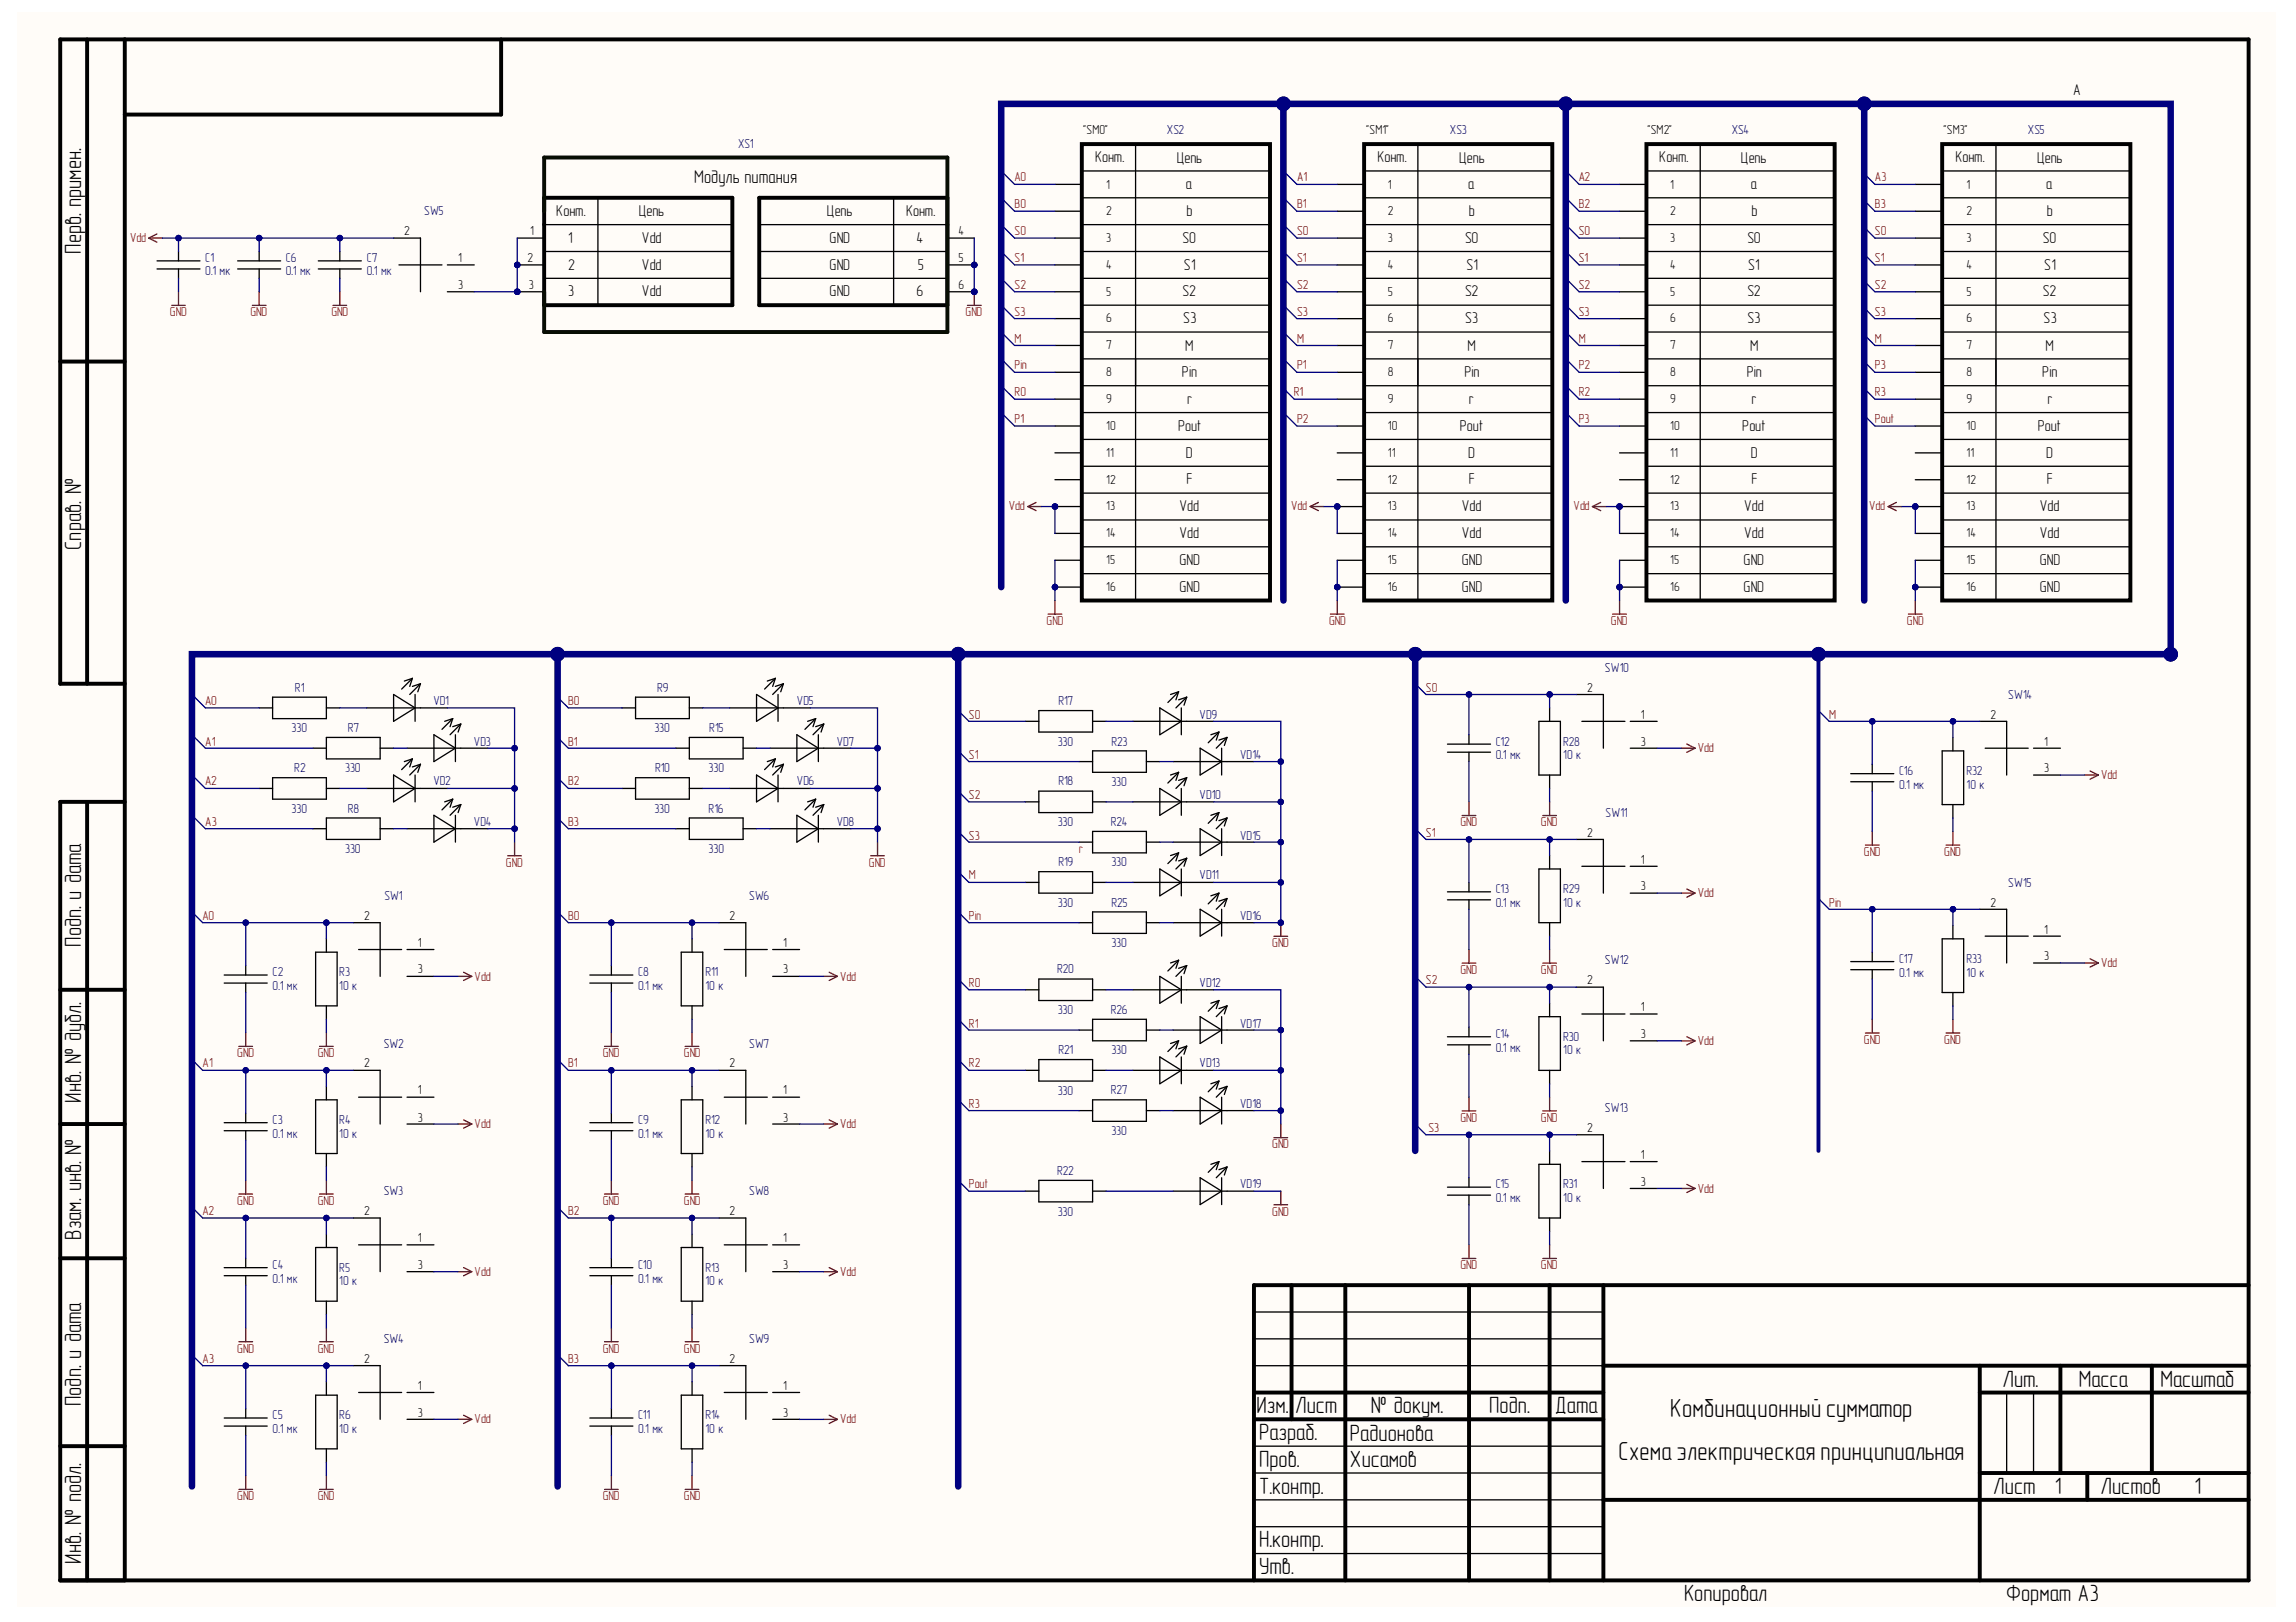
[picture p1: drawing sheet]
<svg xmlns="http://www.w3.org/2000/svg" width="297mm" height="210mm" viewBox="0 0 297 210" stroke-linecap="round" stroke-linejoin="round" font-family="sans-serif">
<defs><g id="words">
<g font-size="3.4">
<text x="216.1" y="183.3">Комбинационный сумматор</text>
<text x="209.4" y="188.9">Схема электрическая принципиальная</text>
</g>
<g font-size="3">
<text x="10.5" y="32.9" transform="rotate(-90 10.5 32.9)">Перв. примен.</text>
<text x="10.5" y="71.1" transform="rotate(-90 10.5 71.1)">Справ. №</text>
<text x="10.5" y="122.5" transform="rotate(-90 10.5 122.5)">Подп. и дата</text>
<text x="10.5" y="142.7" transform="rotate(-90 10.5 142.7)">Инв. № дубл.</text>
<text x="10.5" y="160.4" transform="rotate(-90 10.5 160.4)">Взам. инв. №</text>
<text x="259.1" y="179.4">Лит.</text>
<text x="269" y="179.4">Масса</text>
<text x="279.5" y="179.4">Масштаб</text>
<text x="10.5" y="182" transform="rotate(-90 10.5 182)">Подп. и дата</text>
<text x="162.6" y="182.9">Изм.</text>
<text x="167.5" y="182.9">Лист</text>
<text x="177.4" y="182.9">№ докум.</text>
<text x="192.7" y="182.9">Подп.</text>
<text x="201.2" y="182.9">Дата</text>
<text x="162.9" y="189.8">Пров.</text>
<text x="162.9" y="186.4">Разраб.</text>
<text x="174.6" y="189.8">Хисамов</text>
<text x="174.6" y="186.5">Радионова</text>
<text x="162.9" y="193.3">Т.контр.</text>
<text x="257.9" y="193.3">Лист</text>
<text x="265.8" y="193.3">1</text>
<text x="271.7" y="193.3">Листов</text>
<text x="283.9" y="193.3">1</text>
<text x="10.5" y="202.3" transform="rotate(-90 10.5 202.3)">Инв. № подл.</text>
<text x="162.9" y="203.7">Утв.</text>
<text x="162.9" y="200.2">Н.контр.</text>
<text x="217.9" y="207.2">Копировал</text>
<text x="259.6" y="207.2">Формат А3</text>
</g>
<text font-size="2.4" x="89.8" y="23.7">Модуль питания</text>
<g font-size="2">
<text x="268.2" y="12.3">A</text>
<text x="141.7" y="20.9">Конт.</text>
<text x="152.2" y="21">Цепь</text>
<text x="178.2" y="20.9">Конт.</text>
<text x="188.8" y="21">Цепь</text>
<text x="214.7" y="20.9">Конт.</text>
<text x="225.2" y="21">Цепь</text>
<text x="253" y="20.9">Конт.</text>
<text x="263.5" y="21">Цепь</text>
<text x="72" y="28">Конт.</text>
<text x="82.6" y="28">Цепь</text>
<text x="107" y="28">Цепь</text>
<text x="117.2" y="28">Конт.</text>
<text x="153.4" y="24.5">a</text>
<text x="153.5" y="28">b</text>
<text x="190" y="24.5">a</text>
<text x="190" y="28">b</text>
<text x="226.5" y="24.5">a</text>
<text x="226.6" y="28">b</text>
<text x="264.7" y="24.5">a</text>
<text x="264.8" y="28">b</text>
<text x="73.5" y="34.9">2</text>
<text x="73.5" y="31.4">1</text>
<text x="83.1" y="31.4">Vdd</text>
<text x="83.1" y="34.9">Vdd</text>
<text x="107.3" y="34.9">GND</text>
<text x="107.3" y="31.4">GND</text>
<text x="118.6" y="31.4">4</text>
<text x="118.7" y="34.9">5</text>
<text x="153" y="31.4">S0</text>
<text x="153.2" y="34.9">S1</text>
<text x="189.5" y="31.4">S0</text>
<text x="189.7" y="34.9">S1</text>
<text x="226.1" y="31.4">S0</text>
<text x="226.2" y="34.9">S1</text>
<text x="264.3" y="31.4">S0</text>
<text x="264.5" y="34.9">S1</text>
<text x="73.5" y="38.4">3</text>
<text x="83.1" y="38.4">Vdd</text>
<text x="107.3" y="38.4">GND</text>
<text x="118.6" y="38.4">6</text>
<text x="153" y="38.4">S2</text>
<text x="153.1" y="41.8">S3</text>
<text x="189.5" y="38.4">S2</text>
<text x="189.5" y="41.8">S3</text>
<text x="226.1" y="38.4">S2</text>
<text x="226.1" y="41.8">S3</text>
<text x="264.3" y="38.4">S2</text>
<text x="264.4" y="41.8">S3</text>
<text x="153.3" y="45.4">M</text>
<text x="189.9" y="45.4">M</text>
<text x="226.4" y="45.4">M</text>
<text x="264.6" y="45.4">M</text>
<text x="152.9" y="48.8">Pin</text>
<text x="153.6" y="52.3">r</text>
<text x="189.4" y="48.8">Pin</text>
<text x="190" y="52.3">r</text>
<text x="226" y="48.8">Pin</text>
<text x="226.6" y="52.3">r</text>
<text x="264.2" y="48.8">Pin</text>
<text x="264.9" y="52.3">r</text>
<text x="152.4" y="55.8">Pout</text>
<text x="153.4" y="59.2">D</text>
<text x="188.9" y="55.8">Pout</text>
<text x="190" y="59.2">D</text>
<text x="225.4" y="55.8">Pout</text>
<text x="226.5" y="59.2">D</text>
<text x="263.6" y="55.8">Pout</text>
<text x="264.7" y="59.2">D</text>
<text x="153.5" y="62.7">F</text>
<text x="190" y="62.7">F</text>
<text x="226.6" y="62.7">F</text>
<text x="264.8" y="62.7">F</text>
<text x="152.6" y="66.1">Vdd</text>
<text x="152.6" y="69.6">Vdd</text>
<text x="189.1" y="66.1">Vdd</text>
<text x="189.1" y="69.6">Vdd</text>
<text x="225.6" y="66.1">Vdd</text>
<text x="225.6" y="69.6">Vdd</text>
<text x="263.9" y="66.1">Vdd</text>
<text x="263.9" y="69.6">Vdd</text>
<text x="152.6" y="73.2">GND</text>
<text x="152.6" y="76.6">GND</text>
<text x="189.1" y="73.2">GND</text>
<text x="189.1" y="76.6">GND</text>
<text x="225.6" y="73.2">GND</text>
<text x="225.6" y="76.6">GND</text>
<text x="263.9" y="73.2">GND</text>
<text x="263.9" y="76.6">GND</text>
</g>
<g font-size="1.7">
<text x="140.1" y="17.4">&quot;SM0&quot;</text>
<text x="176.8" y="17.4">&quot;SM1&quot;</text>
<text x="213.1" y="17.4">&quot;SM2&quot;</text>
<text x="251.4" y="17.4">&quot;SM3&quot;</text>
<text x="143.1" y="27.9">2</text>
<text x="143.1" y="24.4">1</text>
<text x="179.6" y="27.9">2</text>
<text x="179.6" y="24.4">1</text>
<text x="216.1" y="27.9">2</text>
<text x="216.1" y="24.4">1</text>
<text x="254.4" y="27.9">2</text>
<text x="254.4" y="24.4">1</text>
<text x="52.3" y="30.4">2</text>
<text x="59.3" y="34">1</text>
<text x="68.3" y="34">2</text>
<text x="68.6" y="30.4">1</text>
<text x="124" y="34">5</text>
<text x="124" y="30.4">4</text>
<text x="143.1" y="31.3">3</text>
<text x="143.1" y="34.8">4</text>
<text x="179.6" y="31.3">3</text>
<text x="179.6" y="34.8">4</text>
<text x="216.1" y="31.3">3</text>
<text x="216.1" y="34.8">4</text>
<text x="254.4" y="31.3">3</text>
<text x="254.4" y="34.8">4</text>
<text x="59.3" y="37.4">3</text>
<text x="68.4" y="37.4">3</text>
<text x="124" y="37.4">6</text>
<text x="143.1" y="38.3">5</text>
<text x="143.1" y="41.7">6</text>
<text x="179.6" y="38.3">5</text>
<text x="179.6" y="41.7">6</text>
<text x="216.1" y="38.3">5</text>
<text x="216.1" y="41.7">6</text>
<text x="254.4" y="38.3">5</text>
<text x="254.4" y="41.7">6</text>
<text x="143.1" y="45.2">7</text>
<text x="179.6" y="45.2">7</text>
<text x="216.1" y="45.2">7</text>
<text x="254.4" y="45.2">7</text>
<text x="143.1" y="48.7">8</text>
<text x="143.1" y="52.2">9</text>
<text x="179.6" y="48.7">8</text>
<text x="179.6" y="52.2">9</text>
<text x="216.1" y="48.7">8</text>
<text x="216.1" y="52.2">9</text>
<text x="254.4" y="48.7">8</text>
<text x="254.4" y="52.2">9</text>
<text x="143.1" y="55.7">10</text>
<text x="143.1" y="59.1">11</text>
<text x="179.6" y="55.7">10</text>
<text x="179.6" y="59.1">11</text>
<text x="216.1" y="55.7">10</text>
<text x="216.1" y="59.1">11</text>
<text x="254.4" y="55.7">10</text>
<text x="254.4" y="59.1">11</text>
<text x="143.1" y="62.6">12</text>
<text x="179.6" y="62.6">12</text>
<text x="216.1" y="62.6">12</text>
<text x="254.4" y="62.6">12</text>
<text x="143.1" y="66.1">13</text>
<text x="143.1" y="69.5">14</text>
<text x="179.6" y="66.1">13</text>
<text x="179.6" y="69.5">14</text>
<text x="216.1" y="66.1">13</text>
<text x="216.1" y="69.5">14</text>
<text x="254.4" y="66.1">13</text>
<text x="254.4" y="69.5">14</text>
<text x="143.1" y="73">15</text>
<text x="143.1" y="76.5">16</text>
<text x="179.6" y="73">15</text>
<text x="179.6" y="76.5">16</text>
<text x="216.1" y="73">15</text>
<text x="216.1" y="76.5">16</text>
<text x="254.4" y="73">15</text>
<text x="254.4" y="76.5">16</text>
<text x="205.4" y="89.5">2</text>
<text x="212.3" y="93">1</text>
<text x="257.5" y="93">2</text>
<text x="212.3" y="96.5">3</text>
<text x="264.5" y="96.5">1</text>
<text x="264.5" y="99.9">3</text>
<text x="205.4" y="108.3">2</text>
<text x="212.3" y="111.8">1</text>
<text x="47.1" y="119">2</text>
<text x="94.4" y="119">2</text>
<text x="212.3" y="115.2">3</text>
<text x="257.5" y="117.3">2</text>
<text x="54" y="122.5">1</text>
<text x="54" y="126">3</text>
<text x="101.3" y="122.5">1</text>
<text x="101.3" y="126">3</text>
<text x="264.5" y="120.8">1</text>
<text x="264.5" y="124.3">3</text>
<text x="205.4" y="127.4">2</text>
<text x="212.3" y="130.9">1</text>
<text x="212.3" y="134.3">3</text>
<text x="47.1" y="138.1">2</text>
<text x="54" y="141.6">1</text>
<text x="94.4" y="138.1">2</text>
<text x="101.3" y="141.6">1</text>
<text x="54" y="145.1">3</text>
<text x="101.3" y="145.1">3</text>
<text x="205.4" y="146.5">2</text>
<text x="212.3" y="150">1</text>
<text x="212.3" y="153.4">3</text>
<text x="47.1" y="157.2">2</text>
<text x="54" y="160.8">1</text>
<text x="94.4" y="157.2">2</text>
<text x="101.3" y="160.8">1</text>
<text x="54" y="164.2">3</text>
<text x="101.3" y="164.2">3</text>
<text x="47.1" y="176.4">2</text>
<text x="54" y="179.9">1</text>
<text x="94.4" y="176.4">2</text>
<text x="101.3" y="179.9">1</text>
<text x="54" y="183.3">3</text>
<text x="101.3" y="183.3">3</text>
</g>
<g font-size="1.7" fill="#000080">
<text x="151" y="17.4">XS2</text>
<text x="187.6" y="17.4">XS3</text>
<text x="224" y="17.4">XS4</text>
<text x="262.4" y="17.4">XS5</text>
<text x="95.5" y="19.2">XS1</text>
<text x="54.9" y="27.9">SW5</text>
<text x="26.6" y="35.6">0.1 мк</text>
<text x="26.6" y="34">C1</text>
<text x="37" y="35.6">0.1 мк</text>
<text x="37" y="34">C6</text>
<text x="47.4" y="35.6">0.1 мк</text>
<text x="47.4" y="34">C7</text>
<text x="38.1" y="89.5">R1</text>
<text x="85" y="89.5">R9</text>
<text x="207.6" y="86.9">SW10</text>
<text x="37.7" y="94.8">330</text>
<text x="45" y="94.7">R7</text>
<text x="56.1" y="91.2">VD1</text>
<text x="84.7" y="94.8">330</text>
<text x="91.8" y="94.7">R15</text>
<text x="103.1" y="91.2">VD5</text>
<text x="136.9" y="91.2">R17</text>
<text x="155.2" y="93">VD9</text>
<text x="259.8" y="90.4">SW14</text>
<text x="38.1" y="99.9">R2</text>
<text x="44.7" y="99.9">330</text>
<text x="56.1" y="101.6">VD2</text>
<text x="61.3" y="96.5">VD3</text>
<text x="84.7" y="99.9">R10</text>
<text x="91.7" y="99.9">330</text>
<text x="103.1" y="101.6">VD6</text>
<text x="108.3" y="96.5">VD7</text>
<text x="136.8" y="96.5">330</text>
<text x="136.9" y="101.6">R18</text>
<text x="143.8" y="101.7">330</text>
<text x="143.8" y="96.5">R23</text>
<text x="160.4" y="98.2">VD14</text>
<text x="193.5" y="98.3">0.1 мк</text>
<text x="193.5" y="96.5">C12</text>
<text x="202.2" y="98.3">10 к</text>
<text x="202.2" y="96.5">R28</text>
<text x="245.7" y="100.3">C16</text>
<text x="254.4" y="100.3">R32</text>
<text x="37.7" y="105.2">330</text>
<text x="45" y="105.2">R8</text>
<text x="61.3" y="106.9">VD4</text>
<text x="84.7" y="105.2">330</text>
<text x="91.7" y="105.2">R16</text>
<text x="108.3" y="106.9">VD8</text>
<text x="136.8" y="106.9">330</text>
<text x="143.7" y="106.9">R24</text>
<text x="155.2" y="103.4">VD10</text>
<text x="207.7" y="105.7">SW11</text>
<text x="245.7" y="102.1">0.1 мк</text>
<text x="254.4" y="102.1">10 к</text>
<text x="44.7" y="110.4">330</text>
<text x="91.7" y="110.4">330</text>
<text x="136.9" y="112.1">R19</text>
<text x="143.8" y="112.1">330</text>
<text x="155.2" y="113.8">VD11</text>
<text x="160.4" y="108.6">VD15</text>
<text x="49.7" y="116.4">SW1</text>
<text x="96.9" y="116.4">SW6</text>
<text x="136.8" y="117.3">330</text>
<text x="143.8" y="117.3">R25</text>
<text x="160.4" y="119">VD16</text>
<text x="193.5" y="117.3">0.1 мк</text>
<text x="193.5" y="115.6">C13</text>
<text x="202.2" y="117.3">10 к</text>
<text x="202.2" y="115.6">R29</text>
<text x="259.8" y="114.7">SW15</text>
<text x="136.8" y="126">R20</text>
<text x="143.8" y="122.6">330</text>
<text x="207.6" y="124.8">SW12</text>
<text x="245.7" y="124.6">C17</text>
<text x="254.4" y="124.6">R33</text>
<text x="35.3" y="128.1">0.1 мк</text>
<text x="35.3" y="126.3">C2</text>
<text x="43.9" y="128.1">10 к</text>
<text x="43.9" y="126.3">R3</text>
<text x="82.5" y="128.1">0.1 мк</text>
<text x="82.5" y="126.3">C8</text>
<text x="91.3" y="128.1">10 к</text>
<text x="91.3" y="126.3">R11</text>
<text x="136.8" y="131.2">330</text>
<text x="143.7" y="131.2">R26</text>
<text x="155.2" y="127.7">VD12</text>
<text x="245.7" y="126.4">0.1 мк</text>
<text x="254.4" y="126.4">10 к</text>
<text x="49.6" y="135.6">SW2</text>
<text x="96.9" y="135.6">SW7</text>
<text x="136.9" y="136.4">R21</text>
<text x="143.8" y="136.4">330</text>
<text x="160.4" y="133">VD17</text>
<text x="193.5" y="136.1">0.1 мк</text>
<text x="193.5" y="134.3">C14</text>
<text x="202.2" y="136.4">10 к</text>
<text x="202.2" y="134.7">R30</text>
<text x="136.8" y="141.7">330</text>
<text x="143.7" y="141.6">R27</text>
<text x="155.2" y="138.1">VD13</text>
<text x="160.4" y="143.4">VD18</text>
<text x="207.6" y="143.9">SW13</text>
<text x="35.3" y="147.3">0.1 мк</text>
<text x="35.3" y="145.5">C3</text>
<text x="43.9" y="147.3">10 к</text>
<text x="43.9" y="145.5">R4</text>
<text x="82.5" y="147.3">0.1 мк</text>
<text x="82.5" y="145.5">C9</text>
<text x="91.3" y="147.3">10 к</text>
<text x="91.3" y="145.5">R12</text>
<text x="143.8" y="146.8">330</text>
<text x="49.6" y="154.7">SW3</text>
<text x="96.9" y="154.7">SW8</text>
<text x="136.8" y="152.1">R22</text>
<text x="160.4" y="153.8">VD19</text>
<text x="193.5" y="155.5">0.1 мк</text>
<text x="193.5" y="153.8">C15</text>
<text x="202.2" y="155.5">10 к</text>
<text x="202.2" y="153.8">R31</text>
<text x="136.8" y="157.3">330</text>
<text x="35.3" y="166">0.1 мк</text>
<text x="35.3" y="164.2">C4</text>
<text x="43.9" y="166.3">10 к</text>
<text x="43.9" y="164.6">R5</text>
<text x="82.5" y="166">0.1 мк</text>
<text x="82.5" y="164.2">C10</text>
<text x="91.3" y="166.3">10 к</text>
<text x="91.3" y="164.6">R13</text>
<text x="49.6" y="173.8">SW4</text>
<text x="96.9" y="173.8">SW9</text>
<text x="35.3" y="185.4">0.1 мк</text>
<text x="35.3" y="183.7">C5</text>
<text x="43.9" y="185.4">10 к</text>
<text x="43.9" y="183.7">R6</text>
<text x="82.5" y="185.4">0.1 мк</text>
<text x="82.5" y="183.7">C11</text>
<text x="91.3" y="185.4">10 к</text>
<text x="91.3" y="183.7">R14</text>
</g>
<g font-size="1.7" fill="#800000">
<text x="131.3" y="23.5">A0</text>
<text x="167.8" y="23.5">A1</text>
<text x="204.3" y="23.5">A2</text>
<text x="242.6" y="23.5">A3</text>
<text x="131.3" y="26.9">B0</text>
<text x="167.8" y="26.9">B1</text>
<text x="204.3" y="26.9">B2</text>
<text x="242.6" y="26.9">B3</text>
<text x="16.8" y="31.3">Vdd</text>
<text x="131.3" y="30.4">S0</text>
<text x="131.3" y="34">S1</text>
<text x="167.8" y="30.4">S0</text>
<text x="167.8" y="34">S1</text>
<text x="204.3" y="30.4">S0</text>
<text x="204.3" y="34">S1</text>
<text x="242.6" y="30.4">S0</text>
<text x="242.6" y="34">S1</text>
<text x="22" y="40.9">GND</text>
<text x="32.4" y="40.9">GND</text>
<text x="42.9" y="40.9">GND</text>
<text x="124.9" y="40.9">GND</text>
<text x="131.3" y="37.4">S2</text>
<text x="131.3" y="40.9">S3</text>
<text x="167.8" y="37.4">S2</text>
<text x="167.8" y="40.9">S3</text>
<text x="204.3" y="37.4">S2</text>
<text x="204.3" y="40.9">S3</text>
<text x="242.6" y="37.4">S2</text>
<text x="242.6" y="40.9">S3</text>
<text x="131.3" y="44.4">M</text>
<text x="131.3" y="47.8">Pin</text>
<text x="167.8" y="44.4">M</text>
<text x="167.8" y="47.8">P1</text>
<text x="204.3" y="44.4">M</text>
<text x="204.3" y="47.8">P2</text>
<text x="242.6" y="44.4">M</text>
<text x="242.6" y="47.8">P3</text>
<text x="131.3" y="51.3">R0</text>
<text x="167.4" y="51.3">R1</text>
<text x="204.3" y="51.3">R2</text>
<text x="242.6" y="51.3">R3</text>
<text x="131.3" y="54.7">P1</text>
<text x="167.8" y="54.7">P2</text>
<text x="204.3" y="54.7">P3</text>
<text x="242.6" y="54.7">Pout</text>
<text x="130.5" y="66.1">Vdd</text>
<text x="167" y="66.1">Vdd</text>
<text x="203.6" y="66.1">Vdd</text>
<text x="241.8" y="66.1">Vdd</text>
<text x="135.4" y="80.8">GND</text>
<text x="171.9" y="80.8">GND</text>
<text x="208.4" y="80.8">GND</text>
<text x="246.7" y="80.8">GND</text>
<text x="184.5" y="89.5">S0</text>
<text x="26.6" y="91.2">A0</text>
<text x="73.5" y="91.2">B0</text>
<text x="125.3" y="93">S0</text>
<text x="236.6" y="93">M</text>
<text x="26.6" y="96.5">A1</text>
<text x="26.6" y="101.6">A2</text>
<text x="73.5" y="96.5">B1</text>
<text x="73.5" y="101.6">B2</text>
<text x="125.3" y="98.2">S1</text>
<text x="219.6" y="97.3">Vdd</text>
<text x="271.8" y="100.8">Vdd</text>
<text x="26.6" y="106.9">A3</text>
<text x="73.5" y="106.9">B3</text>
<text x="125.3" y="103.4">S2</text>
<text x="188.9" y="107">GND</text>
<text x="199.3" y="107">GND</text>
<text x="65.5" y="112.2">GND</text>
<text x="112.4" y="112.2">GND</text>
<text x="125.3" y="108.6">S3</text>
<text x="125.3" y="113.8">M</text>
<text x="139.6" y="110.3">r</text>
<text x="184.5" y="108.3">S1</text>
<text x="241.1" y="110.8">GND</text>
<text x="251.5" y="110.8">GND</text>
<text x="26.2" y="119">A0</text>
<text x="73.5" y="119">B0</text>
<text x="125.3" y="119">Pin</text>
<text x="219.6" y="116.1">Vdd</text>
<text x="236.6" y="117.3">Pin</text>
<text x="164.6" y="122.6">GND</text>
<text x="271.8" y="125.1">Vdd</text>
<text x="61.4" y="126.9">Vdd</text>
<text x="108.7" y="126.9">Vdd</text>
<text x="125.3" y="127.7">R0</text>
<text x="184.5" y="127.4">S2</text>
<text x="188.9" y="126">GND</text>
<text x="199.3" y="126">GND</text>
<text x="30.7" y="136.8">GND</text>
<text x="41.1" y="136.8">GND</text>
<text x="78" y="136.8">GND</text>
<text x="88.5" y="136.8">GND</text>
<text x="125.3" y="133">R1</text>
<text x="219.6" y="135.2">Vdd</text>
<text x="241.1" y="135.1">GND</text>
<text x="251.5" y="135.1">GND</text>
<text x="26.2" y="138.1">A1</text>
<text x="73.5" y="138.1">B1</text>
<text x="125.3" y="138.1">R2</text>
<text x="125.3" y="143.4">R3</text>
<text x="61.4" y="146">Vdd</text>
<text x="108.7" y="146">Vdd</text>
<text x="164.6" y="148.6">GND</text>
<text x="184.8" y="146.5">S3</text>
<text x="188.9" y="145.1">GND</text>
<text x="199.3" y="145.1">GND</text>
<text x="30.7" y="156">GND</text>
<text x="41.1" y="156">GND</text>
<text x="78" y="156">GND</text>
<text x="88.5" y="156">GND</text>
<text x="125.3" y="153.8">Pout</text>
<text x="219.6" y="154.3">Vdd</text>
<text x="26.2" y="157.2">A2</text>
<text x="73.5" y="157.2">B2</text>
<text x="164.6" y="157.3">GND</text>
<text x="61.4" y="165.1">Vdd</text>
<text x="108.7" y="165.1">Vdd</text>
<text x="188.9" y="164.2">GND</text>
<text x="199.3" y="164.2">GND</text>
<text x="26.2" y="176.4">A3</text>
<text x="30.7" y="175">GND</text>
<text x="41.1" y="175">GND</text>
<text x="73.5" y="176.4">B3</text>
<text x="78" y="175">GND</text>
<text x="88.5" y="175">GND</text>
<text x="61.4" y="184.2">Vdd</text>
<text x="108.7" y="184.2">Vdd</text>
<text x="30.7" y="194.1">GND</text>
<text x="41.1" y="194.1">GND</text>
<text x="78" y="194.1">GND</text>
<text x="88.5" y="194.1">GND</text>
</g>
</g></defs>
<g fill="#fffcf8">
<path d="M2.2 1.6h292.2v206.4h-292.2z" fill-rule="evenodd"/>
<path d="M2.2 1.6h292.2v206.4h-292.2z" fill-rule="evenodd"/>
</g>
<g fill="none" stroke="#000" stroke-width=".51">
<path d="M11.3 5.1v83.4M16.1 5.1v199.4M64.8 5.1v9.7h-48.7M7.8 46.8h8.3M16.1 88.5h-8.3v-83.4h283.1v199.4h-283.1v-100.7M7.8 103.8h8.3M11.3 103.8v100.7M7.8 128.1h8.3M7.8 145.5h8.3M7.8 162.8h8.3M167.1 166.3v17.4M174 166.3v38.2"/>
<path d="M190.1 166.3v38.2M200.5 166.3v38.2M207.4 176.7h83.5M207.4 166.3v38.2M256.1 176.7v27.8M266.6 176.7v13.9M278.4 176.7v13.9M290.9 166.3h-128.7v38.2M7.8 187.1h8.3M162.2 180.2h45.2M162.2 183.7h45.2M207.4 194.1h83.5"/>
<path d="M256.1 180.2h34.8M256.1 190.6h34.8M270 190.6v3.5"/>
</g>
<g fill="none" stroke="#000" stroke-width=".17">
<path d="M33.5 91.6h1.8M35.3 90.2h6.9v2.8h-6.9zM40.5 96.8h1.7M42.2 91.6h1.8M42.2 95.4h7v2.8h-7zM47.4 91.6h10.5M49.2 96.8h1.7M50.9 89.9l2.8 1.7-2.8 1.7zM52.7 96.8h10.4M53.4 87.8l-1.4 1.4M53.4 87.8l-1.1 .3M53.4 87.8l-.4 1"/>
<path d="M53.4 98.2l-1.4 1.4M53.4 98.2l-1.1 .4M53.4 98.2l-.4 1M53.7 89.9v3.4M54.4 88.5l-1.4 1.4M54.4 88.5l-1 .3M54.4 88.5l-.4 1M54.4 98.9l-1.4 1.4M54.4 98.9l-1 .3M54.4 98.9l-.4 1M56.1 95.1l2.8 1.7-2.8 1.8zM58.6 93l-1.4 1.4"/>
<path d="M58.6 93l-1.1 .3M58.6 93l-.4 1M58.9 95.1v3.5M59.6 93.7l-1.4 1.4M59.6 93.7l-1 .3M59.6 93.7l-.3 1M80.5 91.6h1.7M82.2 90.2h7v2.8h-7zM87.4 96.8h1.8M89.2 91.6h1.7M89.2 95.4h6.9v2.8h-6.9zM94.4 91.6h10.4"/>
<path d="M96.1 96.8h1.8M97.9 89.9l2.8 1.7-2.8 1.7zM99.6 96.8h10.4M100.3 87.8l-1.4 1.4M100.3 87.8l-1 .3M100.3 87.8l-.3 1M100.3 98.2l-1.4 1.4M100.3 98.2l-1 .4M100.3 98.2l-.3 1M100.7 89.9v3.4M101.4 88.5l-1.4 1.4M101.4 88.5l-1.1 .3"/>
<path d="M101.4 88.5l-.4 1M101.4 98.9l-1.4 1.4M101.4 98.9l-1.1 .3M101.4 98.9l-.4 1M103.1 95.1l2.8 1.7-2.8 1.8zM105.5 93l-1.4 1.4M105.5 93l-1 .3M105.5 93l-.3 1M105.9 95.1v3.5M106.6 93.7l-1.4 1.4M106.6 93.7l-1.1 .3M106.6 93.7l-.4 1"/>
<path d="M33.5 102h1.8M35.3 100.6h6.9v2.8h-6.9zM40.5 107.2h1.7M42.2 102h1.8M42.2 105.9h7v2.7h-7zM47.4 102h10.5M49.2 107.2h1.7M50.9 100.3l2.8 1.7-2.8 1.8zM52.7 107.2h10.4M53.7 100.3v3.5M56.1 105.5l2.8 1.7-2.8 1.8zM58.6 103.4l-1.4 1.4"/>
<path d="M58.6 103.4l-1.1 .4M58.6 103.4l-.4 1.1M58.9 105.5v3.5M59.6 104.1l-1.4 1.4M59.6 104.1l-1 .4M59.6 104.1l-.3 1.1M80.5 102h1.7M82.2 100.6h7v2.8h-7zM87.4 107.2h1.8M89.2 102h1.7M89.2 105.9h6.9v2.7h-6.9zM94.4 102h10.4"/>
<path d="M96.1 107.2h1.8M97.9 100.3l2.8 1.7-2.8 1.8zM99.6 107.2h10.4M100.7 100.3v3.5M103.1 105.5l2.8 1.7-2.8 1.8zM105.5 103.4l-1.4 1.4M105.5 103.4l-1 .4M105.5 103.4l-.3 1.1M105.9 105.5v3.5M106.6 104.1l-1.4 1.4M106.6 104.1l-1.1 .4M106.6 104.1l-.4 1.1"/>
<path d="M162.2 176.7h45.2M162.2 173.3h45.2M162.2 169.8h45.2M162.2 197.6h45.2M162.2 194.1h45.2M162.2 190.6h45.2M162.2 187.1h45.2M259.6 180.2v10.4M263.1 180.2v10.4M162.2 201h45.2"/>
</g>
<path d="M25.2 90.2l1.4 1.4M25.2 95.4l1.4 1.4M72.1 90.2l1.4 1.4M72.1 95.4l1.4 1.4M25.2 100.6l1.4 1.4M25.2 105.9l1.4 1.3M72.1 100.6l1.4 1.4M72.1 105.9l1.4 1.3" fill="none" stroke="#000080" stroke-width=".17"/>
<circle cx="136.5" cy="65.6" r=".35" fill="#000080"/>
<circle cx="136.5" cy="65.6" r=".35" fill="none" stroke="#000080" stroke-width=".13"/>
<circle cx="136.5" cy="76" r=".35" fill="#000080"/>
<circle cx="136.5" cy="76" r=".35" fill="none" stroke="#000080" stroke-width=".13"/>
<g fill="none" stroke="#000" stroke-width=".17">
<path d="M146.9 18.6v59.1M136.5 27.3h3.5M136.5 37.8h3.5M136.5 23.9h3.5M136.5 30.8h3.5M136.5 34.3h3.5M140 25.6h24.3M140 22.1h24.3M140 29.1h24.3M140 32.5h24.3M140 36h24.3M140 39.5h24.3"/>
<path d="M136.5 41.2h3.5M136.5 44.7h3.5M136.5 48.2h3.5M136.5 55.1h3.5M140 46.4h24.3M140 43h24.3M140 53.4h24.3M140 49.9h24.3M140 56.9h24.3M136.5 65.6h3.5M140 60.3h24.3M140 63.8h24.3"/>
<path d="M140 67.3h24.3"/>
</g>
<path d="M140 18.6h24.3v59.1h-24.3z" fill="none" stroke="#000" stroke-width=".51"/>
<circle cx="136.5" cy="65.6" r=".35" fill="#000080"/>
<circle cx="136.5" cy="65.6" r=".35" fill="none" stroke="#000080" stroke-width=".13"/>
<path d="M136.5 51.7h3.5M136.5 58.6h3.5M136.5 62.1h3.5M136.5 69h3.5M136.5 72.5h3.5M136.5 76h3.5M140 74.2h24.3M140 70.8h24.3" fill="none" stroke="#000" stroke-width=".17"/>
<circle cx="136.5" cy="76" r=".35" fill="#000080"/>
<circle cx="136.5" cy="76" r=".35" fill="none" stroke="#000080" stroke-width=".13"/>
<path d="M129.9 22.5l1.4 1.4M129.9 25.9l1.4 1.4M129.9 29.4l1.4 1.4M129.9 32.9l1.4 1.4M129.9 36.4l1.4 1.4M129.9 39.8l1.4 1.4M129.9 43.3l1.4 1.4M129.9 46.8l1.4 1.4M129.9 50.3l1.4 1.4M129.9 53.7l1.4 1.4" fill="none" stroke="#000080" stroke-width=".17"/>
<path d="M133 65.6l1 .5M133 65.6h1.7M134 65l-1 .6M135.6 79.5h1.8M136.5 77.7v1.8" fill="none" stroke="#800000" stroke-width=".17"/>
<circle cx="173" cy="65.6" r=".35" fill="#000080"/>
<circle cx="173" cy="65.6" r=".35" fill="none" stroke="#000080" stroke-width=".13"/>
<circle cx="173" cy="76" r=".35" fill="#000080"/>
<circle cx="173" cy="76" r=".35" fill="none" stroke="#000080" stroke-width=".13"/>
<g fill="none" stroke="#000" stroke-width=".17">
<path d="M183.4 18.6v59.1M173 27.3h3.5M173 37.8h3.5M173 23.9h3.5M173 30.8h3.5M173 34.3h3.5M176.5 25.6h24.3M176.5 22.1h24.3M176.5 29.1h24.3M176.5 32.5h24.3M176.5 36h24.3M176.5 39.5h24.3"/>
<path d="M173 41.2h3.5M173 44.7h3.5M173 48.2h3.5M173 55.1h3.5M176.5 46.4h24.3M176.5 43h24.3M176.5 53.4h24.3M176.5 49.9h24.3M176.5 56.9h24.3M173 65.6h3.5M176.5 60.3h24.3M176.5 63.8h24.3"/>
<path d="M176.5 67.3h24.3"/>
</g>
<path d="M176.5 18.6h24.3v59.1h-24.3z" fill="none" stroke="#000" stroke-width=".51"/>
<circle cx="173" cy="65.6" r=".35" fill="#000080"/>
<circle cx="173" cy="65.6" r=".35" fill="none" stroke="#000080" stroke-width=".13"/>
<path d="M173 51.7h3.5M173 58.6h3.5M173 62.1h3.5M173 69h3.5M173 72.5h3.5M173 76h3.5M176.5 74.2h24.3M176.5 70.8h24.3" fill="none" stroke="#000" stroke-width=".17"/>
<circle cx="173" cy="76" r=".35" fill="#000080"/>
<circle cx="173" cy="76" r=".35" fill="none" stroke="#000080" stroke-width=".13"/>
<circle cx="209.5" cy="65.6" r=".35" fill="#000080"/>
<circle cx="209.5" cy="65.6" r=".35" fill="none" stroke="#000080" stroke-width=".13"/>
<circle cx="209.5" cy="76" r=".35" fill="#000080"/>
<circle cx="209.5" cy="76" r=".35" fill="none" stroke="#000080" stroke-width=".13"/>
<g fill="none" stroke="#000" stroke-width=".17">
<path d="M220 18.6v59.1M209.5 27.3h3.5M209.5 37.8h3.5M209.5 23.9h3.5M209.5 30.8h3.5M209.5 34.3h3.5M213 25.6h24.4M213 22.1h24.4M213 29.1h24.4M213 32.5h24.4M213 36h24.4M213 39.5h24.4"/>
<path d="M209.5 41.2h3.5M209.5 44.7h3.5M209.5 48.2h3.5M209.5 55.1h3.5M213 46.4h24.4M213 43h24.4M213 53.4h24.4M213 49.9h24.4M213 56.9h24.4M209.5 65.6h3.5M213 60.3h24.4M213 63.8h24.4"/>
<path d="M213 67.3h24.4"/>
</g>
<path d="M213 18.6h24.4v59.1h-24.4z" fill="none" stroke="#000" stroke-width=".51"/>
<circle cx="209.5" cy="65.6" r=".35" fill="#000080"/>
<circle cx="209.5" cy="65.6" r=".35" fill="none" stroke="#000080" stroke-width=".13"/>
<path d="M209.5 51.7h3.5M209.5 58.6h3.5M209.5 62.1h3.5M209.5 69h3.5M209.5 72.5h3.5M209.5 76h3.5M213 74.2h24.4M213 70.8h24.4" fill="none" stroke="#000" stroke-width=".17"/>
<circle cx="209.5" cy="76" r=".35" fill="#000080"/>
<circle cx="209.5" cy="76" r=".35" fill="none" stroke="#000080" stroke-width=".13"/>
<circle cx="247.8" cy="65.6" r=".35" fill="#000080"/>
<circle cx="247.8" cy="65.6" r=".35" fill="none" stroke="#000080" stroke-width=".13"/>
<circle cx="247.8" cy="76" r=".35" fill="#000080"/>
<circle cx="247.8" cy="76" r=".35" fill="none" stroke="#000080" stroke-width=".13"/>
<g fill="none" stroke="#000" stroke-width=".17">
<path d="M258.2 18.6v59.1M247.8 27.3h3.5M247.8 37.8h3.5M247.8 23.9h3.5M247.8 30.8h3.5M247.8 34.3h3.5M251.3 25.6h24.3M251.3 22.1h24.3M251.3 29.1h24.3M251.3 32.5h24.3M251.3 36h24.3M251.3 39.5h24.3"/>
<path d="M247.8 41.2h3.5M247.8 44.7h3.5M247.8 48.2h3.5M247.8 55.1h3.5M251.3 46.4h24.3M251.3 43h24.3M251.3 53.4h24.3M251.3 49.9h24.3M251.3 56.9h24.3M247.8 65.6h3.5M251.3 60.3h24.3M251.3 63.8h24.3"/>
<path d="M251.3 67.3h24.3"/>
</g>
<path d="M251.3 18.6h24.3v59.1h-24.3z" fill="none" stroke="#000" stroke-width=".51"/>
<circle cx="247.8" cy="65.6" r=".35" fill="#000080"/>
<circle cx="247.8" cy="65.6" r=".35" fill="none" stroke="#000080" stroke-width=".13"/>
<path d="M247.8 51.7h3.5M247.8 58.6h3.5M247.8 62.1h3.5M247.8 69h3.5M247.8 72.5h3.5M247.8 76h3.5M251.3 74.2h24.3M251.3 70.8h24.3" fill="none" stroke="#000" stroke-width=".17"/>
<circle cx="247.8" cy="76" r=".35" fill="#000080"/>
<circle cx="247.8" cy="76" r=".35" fill="none" stroke="#000080" stroke-width=".13"/>
<g fill="none" stroke="#000080" stroke-width=".17">
<path d="M166.4 29.4l1.4 1.4M166.4 32.9l1.4 1.4M166.4 36.4l1.4 1.4M166.4 39.8l1.4 1.4M166.4 22.5l1.4 1.4M166.4 25.9l1.4 1.4M202.9 29.4l1.4 1.4M202.9 32.9l1.4 1.4M202.9 36.4l1.4 1.4M202.9 39.8l1.4 1.4M202.9 22.5l1.4 1.4M202.9 25.9l1.4 1.4"/>
<path d="M241.2 29.4l1.4 1.4M241.2 32.9l1.4 1.4M241.2 36.4l1.4 1.4M241.2 39.8l1.4 1.4M241.2 22.5l1.4 1.4M241.2 25.9l1.4 1.4M166 50.3l1.4 1.4M166.4 43.3l1.4 1.4M166.4 46.8l1.4 1.4M166.4 53.7l1.4 1.4M202.9 43.3l1.4 1.4M202.9 46.8l1.4 1.4"/>
<path d="M202.9 50.3l1.4 1.4M202.9 53.7l1.4 1.4M241.2 43.3l1.4 1.4M241.2 46.8l1.4 1.4M241.2 50.3l1.4 1.4M241.2 53.7l1.4 1.4"/>
</g>
<g fill="none" stroke="#800000" stroke-width=".17">
<path d="M169.5 65.6l1.1 .5M169.5 65.6h1.8M170.6 65l-1.1 .6M172.1 79.5h1.8M173 77.7v1.8M206 65.6h1.8M206 65.6l1.1 .5M207.1 65l-1.1 .6M208.6 79.5h1.8M209.5 77.7v1.8M244.3 65.6h1.7M244.3 65.6l1 .5"/>
<path d="M245.3 65l-1 .6M246.9 79.5h1.8M247.8 77.7v1.8"/>
</g>
<circle cx="66.9" cy="34.3" r=".35" fill="#000080"/>
<circle cx="66.9" cy="34.3" r=".35" fill="none" stroke="#000080" stroke-width=".13"/>
<circle cx="66.9" cy="37.8" r=".35" fill="#000080"/>
<circle cx="66.9" cy="37.8" r=".35" fill="none" stroke="#000080" stroke-width=".13"/>
<circle cx="126" cy="34.3" r=".35" fill="#000080"/>
<circle cx="126" cy="34.3" r=".35" fill="none" stroke="#000080" stroke-width=".13"/>
<circle cx="126" cy="37.8" r=".35" fill="#000080"/>
<circle cx="126" cy="37.8" r=".35" fill="none" stroke="#000080" stroke-width=".13"/>
<path d="M70.4 39.5v-13.9h24.3v13.9" fill="none" stroke="#000" stroke-width=".51"/>
<path d="M66.9 34.3h3.5M70.4 29.1h24.3M70.4 32.5h24.3M77.4 25.6v13.9" fill="none" stroke="#000" stroke-width=".17"/>
<circle cx="66.9" cy="34.3" r=".35" fill="#000080"/>
<circle cx="66.9" cy="34.3" r=".35" fill="none" stroke="#000080" stroke-width=".13"/>
<path d="M66.9 30.8h3.5M66.9 37.8h3.5" fill="none" stroke="#000" stroke-width=".17"/>
<circle cx="66.9" cy="37.8" r=".35" fill="#000080"/>
<circle cx="66.9" cy="37.8" r=".35" fill="none" stroke="#000080" stroke-width=".13"/>
<path d="M70.4 36h24.3M98.2 29.1h24.4M98.2 32.5h24.4M115.6 25.6v13.9M122.6 34.3h3.4" fill="none" stroke="#000" stroke-width=".17"/>
<path d="M70.4 39.5h24.3M98.2 39.5v-13.9h24.4v13.9" fill="none" stroke="#000" stroke-width=".51"/>
<circle cx="126" cy="34.3" r=".35" fill="#000080"/>
<circle cx="126" cy="34.3" r=".35" fill="none" stroke="#000080" stroke-width=".13"/>
<path d="M122.6 30.8h3.4M122.6 37.8h3.4" fill="none" stroke="#000" stroke-width=".17"/>
<circle cx="126" cy="37.8" r=".35" fill="#000080"/>
<circle cx="126" cy="37.8" r=".35" fill="none" stroke="#000080" stroke-width=".13"/>
<path d="M98.2 36h24.4" fill="none" stroke="#000" stroke-width=".17"/>
<path d="M98.2 39.5h24.4" fill="none" stroke="#000" stroke-width=".51"/>
<path d="M70.4 27.3v-6.9h52.2v22.6h-52.2v-5.2" fill="none" stroke="#080d02" stroke-width=".51"/>
<path d="M19.2 30.8l1.1 .5M19.2 30.8h1.8M20.3 30.3l-1.1 .5M125.2 39.5h1.7M126 37.8v1.7" fill="none" stroke="#800000" stroke-width=".17"/>
<circle cx="126" cy="37.8" r=".35" fill="#000080"/>
<circle cx="126" cy="37.8" r=".35" fill="none" stroke="#000080" stroke-width=".13"/>
<g fill="none" stroke="#000" stroke-width=".17">
<path d="M132.7 93.3h1.7M134.4 92h7v2.7h-7zM139.6 98.6h1.8M141.4 93.3h1.7M141.4 97.2h6.9v2.7h-6.9zM146.6 93.3h10.4M148.3 98.6h1.7M150 91.6l2.8 1.7-2.8 1.8zM151.8 98.6h10.4M152.5 89.5l-1.4 1.4M152.5 89.5l-1.1 .4M152.5 89.5l-.4 1.1"/>
<path d="M152.5 99.9l-1.4 1.4M152.5 99.9l-1.1 .4M152.5 99.9l-.4 1.1M152.8 91.6v3.5M153.5 90.2l-1.4 1.4M153.5 90.2l-1 .4M153.5 90.2l-.3 1.1M155.3 96.8l2.7 1.8-2.7 1.7zM157.7 94.7l-1.4 1.4M157.7 94.7l-1 .4M157.7 94.7l-.4 1.1M158 96.8v3.5"/>
<path d="M158.7 95.4l-1.4 1.4M158.7 95.4l-1 .4M158.7 95.4l-.3 1.1M132.7 103.8h1.7M132.7 114.2h1.7M134.4 102.4h7v2.8h-7zM134.4 112.8h7v2.8h-7zM139.6 109h1.8M139.6 119.4h1.8M141.4 107.6h6.9v2.8h-6.9zM141.4 118h6.9v2.8h-6.9zM141.4 103.8h1.7"/>
<path d="M141.4 114.2h1.7M146.6 103.8h10.4M146.6 114.2h10.4M148.3 109h1.7M148.3 119.4h1.7M150 102l2.8 1.8-2.8 1.7zM150 112.5l2.8 1.7-2.8 1.7zM151.8 109h10.4M151.8 119.4h10.4M152.5 110.4l-1.4 1.4M152.5 110.4l-1.1 .3M152.5 110.4l-.4 1"/>
<path d="M152.8 102v3.5M152.8 112.5v3.4M153.5 100.6l-1.4 1.4M153.5 100.6l-1 .4M153.5 100.6l-.3 1.1M153.5 111.1l-1.4 1.4M153.5 111.1l-1 .3M153.5 111.1l-.3 1M155.3 107.2l2.7 1.8-2.7 1.7zM155.3 117.7l2.7 1.7-2.7 1.7zM157.7 105.2l-1.4 1.3M157.7 105.2l-1 .3"/>
<path d="M157.7 105.2l-.4 1M157.7 115.6l-1.4 1.4M157.7 115.6l-1 .3M157.7 115.6l-.4 1M158 107.2v3.5M158 117.7v3.4M158.7 105.9l-1.4 1.3M158.7 105.9l-1 .3M158.7 105.9l-.3 1M158.7 116.3l-1.4 1.4M158.7 116.3l-1 .3M158.7 116.3l-.3 1"/>
<path d="M132.7 128.1h1.7M132.7 138.5h1.7M134.4 126.7h7v2.8h-7zM134.4 137.1h7v2.8h-7zM139.6 133.3h1.8M141.4 131.9h6.9v2.8h-6.9zM141.4 128.1h1.7M141.4 138.5h1.7M146.6 128.1h10.4M146.6 138.5h10.4M148.3 133.3h1.7M150 126.4l2.8 1.7-2.8 1.7z"/>
<path d="M150 136.8l2.8 1.7-2.8 1.7zM151.8 133.3h10.4M152.5 124.3l-1.4 1.4M152.5 124.3l-1.1 .3M152.5 124.3l-.4 1M152.5 134.7l-1.4 1.4M152.5 134.7l-1.1 .3M152.5 134.7l-.4 1M152.8 126.4v3.4M152.8 136.8v3.4M153.5 125l-1.4 1.4M153.5 125l-1 .3"/>
<path d="M153.5 125l-.3 1M153.5 135.4l-1.4 1.4M153.5 135.4l-1 .3M153.5 135.4l-.3 1M155.3 131.6l2.7 1.7-2.7 1.7zM157.7 129.5l-1.4 1.4M157.7 129.5l-1 .3M157.7 129.5l-.4 1M157.7 139.9l-1.4 1.4M157.7 139.9l-1 .3M157.7 139.9l-.4 1M158 131.6v3.4"/>
<path d="M158.7 130.2l-1.4 1.4M158.7 130.2l-1 .3M158.7 130.2l-.3 1M132.7 154.1h1.7M134.4 152.8h7v2.7h-7zM139.6 143.7h1.8M141.4 142.3h6.9v2.8h-6.9zM141.4 154.1h1.7M148.3 143.7h1.7M151.8 143.7h10.4M151.8 154.1h10.4M155.3 142l2.7 1.7-2.7 1.8z"/>
<path d="M155.3 152.4l2.7 1.7-2.7 1.8zM157.7 150.3l-1.4 1.4M157.7 150.3l-1 .4M157.7 150.3l-.4 1.1M158 142v3.5M158 152.4v3.5M158.7 140.6l-1.4 1.4M158.7 140.6l-1 .3M158.7 140.6l-.3 1M158.7 151l-1.4 1.4M158.7 151l-1 .4M158.7 151l-.3 1.1"/>
</g>
<path d="M124 92l1.4 1.3M124 97.2l1.4 1.4M124 102.4l1.4 1.4M124 107.6l1.4 1.4M124 112.8l1.4 1.4M124 126.7l1.4 1.4M124 131.9l1.4 1.4M124 137.1l1.4 1.4M124 142.3l1.4 1.4M124 152.8l1.4 1.3" fill="none" stroke="#000080" stroke-width=".17"/>
<path d="M165.7 119.4v1.8M164.8 121.2h1.8M164.8 155.9h1.8M165.7 154.1v1.8" fill="none" stroke="#800000" stroke-width=".17"/>
<circle cx="165.7" cy="119.4" r=".35" fill="#000080"/>
<circle cx="165.7" cy="119.4" r=".35" fill="none" stroke="#000080" stroke-width=".13"/>
<g fill="none" stroke="#000080" stroke-width=".17">
<path d="M183.1 88.5l1.4 1.4M235.3 92l1.4 1.4M24.8 118l1.4 1.4M72.1 118l1.4 1.4M104.8 102h8.7M124 118l1.4 1.4M183.1 107.2l1.4 1.4M235.3 116.3l1.4 1.4M24.8 137.1l1.4 1.4M72.1 137.1l1.4 1.4M183.1 126.4l1.4 1.3M24.8 156.2l1.4 1.4"/>
<path d="M72.1 156.2l1.4 1.4M183.1 145.5l1.4 1.3M24.8 175.3l1.4 1.4M72.1 175.3l1.4 1.4"/>
</g>
<g fill="none" stroke="#800000" stroke-width=".17">
<path d="M22.2 39.5h1.8M23.1 37.8v1.7M32.6 39.5h1.8M33.5 37.8v1.7M43.1 39.5h1.7M44 37.8v1.7M217.5 96.8h1.8M218.2 96.3l1.1 .5M219.3 96.8l-1.1 .6M270.4 99.8l1.1 .5M65.7 110.7h1.8M66.6 109v1.7"/>
<path d="M112.6 110.7h1.8M113.5 109v1.7M189.2 105.5h1.7M190 103.8v1.7M199.6 105.5h1.8M200.5 103.8v1.7M217.5 115.6h1.8M218.2 115.1l1.1 .5M219.3 115.6l-1.1 .5M241.3 109.4h1.8M242.2 107.6v1.8M251.8 109.4h1.7"/>
<path d="M252.6 107.6v1.8M269.7 100.3h1.8M271.5 100.3l-1.1 .5M30.9 135.4h1.8M31.8 133.6v1.8M41.3 135.4h1.8M42.2 133.6v1.8M59.3 126.4h1.7M60 125.8l1 .6M61 126.4l-1 .5M78.2 135.4h1.8M79.1 133.6v1.8"/>
<path d="M88.6 135.4h1.8M89.5 133.6v1.8M106.6 126.4h1.7M107.3 125.8l1 .6M108.3 126.4l-1 .5M189.2 124.6h1.7M190 122.9v1.7M199.6 124.6h1.8M200.5 122.9v1.7M217.5 134.7h1.8M218.2 134.2l1.1 .5M219.3 134.7l-1.1 .5"/>
<path d="M241.3 133.7h1.8M242.2 131.9v1.8M251.8 133.7h1.7M252.6 131.9v1.8M269.7 124.6h1.8M270.4 124.1l1.1 .5M271.5 124.6l-1.1 .5M30.9 154.5h1.8M31.8 152.8v1.7M41.3 154.5h1.8M42.2 152.8v1.7M59.3 145.5h1.7"/>
<path d="M60 144.9l1 .6M61 145.5l-1 .5M78.2 154.5h1.8M79.1 152.8v1.7M88.6 154.5h1.8M89.5 152.8v1.7M106.6 145.5h1.7M107.3 144.9l1 .6M108.3 145.5l-1 .5M164.8 147.2h1.8M165.7 145.5v1.7M189.2 143.8h1.7"/>
<path d="M190 142v1.8M199.6 143.8h1.8M200.5 142v1.8M217.5 153.8h1.8M218.2 153.3l1.1 .5M219.3 153.8l-1.1 .5M30.9 173.6h1.8M31.8 171.9v1.7M41.3 173.6h1.8M42.2 171.9v1.7M59.3 164.6h1.7M60 164l1 .6"/>
<path d="M61 164.6l-1 .5M78.2 173.6h1.8M79.1 171.9v1.7M88.6 173.6h1.8M89.5 171.9v1.7M106.6 164.6h1.7M107.3 164l1 .6M108.3 164.6l-1 .5M189.2 162.9h1.7M190 161.1v1.8M199.6 162.9h1.8M200.5 161.1v1.8"/>
<path d="M30.9 192.7h1.8M31.8 191v1.7M41.3 192.7h1.8M42.2 191v1.7M59.3 183.7h1.7M60 183.1l1 .6M61 183.7l-1 .5M78.2 192.7h1.8M79.1 191v1.7M88.6 192.7h1.8M89.5 191v1.7M106.6 183.7h1.7"/>
<path d="M107.3 183.1l1 .6M108.3 183.7l-1 .5"/>
</g>
<g fill="none" stroke="#000" stroke-width=".17">
<path d="M20.3 33.8h5.6M20.3 34.8h5.6M23.1 32.5v1.3M23.1 34.8v1.2M30.7 33.8h5.6M30.7 34.8h5.6M33.5 32.5v1.3M33.5 34.8v1.2M41.2 33.8h5.5M41.2 34.8h5.5M44 32.5v1.3M44 34.8v1.2"/>
<path d="M50.9 30.8h3.5v7M51.6 34.3h5.6M57.9 34.3h3.5M57.9 37.8h3.5M187.3 96.3h5.5M187.3 97.3h5.5M190 95.1v1.2M190 97.3v1.3M199.1 93.4h2.8v6.9h-2.8zM200.5 91.6v1.8M204 89.9h3.4v6.9M204.7 93.4h5.5"/>
<path d="M210.9 93.4h3.5M210.9 96.8h3.5M242.2 98.9v1.2M251.3 97.2h2.7v6.9h-2.7zM252.6 95.4v1.8M256.1 93.4h3.5v6.9M256.8 96.8h5.6M263.1 96.8h3.5M45.7 119.4h3.5v7M93 119.4h3.5v7M187.3 115.4h5.5M187.3 116.4h5.5"/>
<path d="M190 114.2v1.2M190 116.4v1.3M199.1 112.5h2.8v6.9h-2.8zM200.5 100.3v1.7M200.5 110.7v1.8M200.5 119.4v1.7M204 108.6h3.4v7M204.7 112.1h5.5M210.9 112.1h3.5M210.9 115.6h3.5M239.4 100.1h5.6M239.4 101.2h5.6"/>
<path d="M242.2 101.2v1.2M252.6 104.1v1.8M252.6 119.8v1.7M256.1 117.7h3.5v6.9M263.1 100.3h3.5M29 126.2h5.6M29 127.2h5.6M31.8 125v1.2M31.8 127.2v1.2M40.8 123.2h2.8v7h-2.8zM42.2 121.5v1.7M42.2 130.2v1.7"/>
<path d="M45.7 138.5h3.5v7M46.4 122.9h5.6M52.7 122.9h3.4M52.7 126.4h3.4M76.3 126.2h5.6M76.3 127.2h5.6M79.1 125v1.2M79.1 127.2v1.2M88.1 123.2h2.8v7h-2.8zM89.5 121.5v1.7M89.5 130.2v1.7M93 138.5h3.5v7"/>
<path d="M93.7 122.9h5.6M100 122.9h3.4M100 126.4h3.4M187.3 134.2h5.5M187.3 135.2h5.5M190 133v1.2M190 135.2v1.2M199.1 131.6h2.8v6.9h-2.8zM200.5 129.8v1.8M200.5 138.5v1.7M204 127.7h3.4v7M204.7 131.2h5.5"/>
<path d="M210.9 131.2h3.5M210.9 134.7h3.5M239.4 124.4h5.6M239.4 125.5h5.6M242.2 123.2v1.2M242.2 125.5v1.2M251.3 121.5h2.7v6.9h-2.7zM252.6 128.4v1.8M256.8 121.1h5.6M263.1 121.1h3.5M263.1 124.6h3.5M29 145.3h5.6"/>
<path d="M29 146.3h5.6M31.8 144.1v1.2M31.8 146.3v1.2M40.8 142.3h2.8v7h-2.8zM42.2 140.6v1.7M42.2 149.3v1.7M42.2 159.7v1.7M45.7 157.6h3.5v7M46.4 142h5.6M52.7 142h3.4M52.7 145.5h3.4M76.3 145.3h5.6"/>
<path d="M76.3 146.3h5.6M79.1 144.1v1.2M79.1 146.3v1.2M88.1 142.3h2.8v7h-2.8zM89.5 140.6v1.7M89.5 149.3v1.7M89.5 159.7v1.7M93 157.6h3.5v7M93.7 142h5.6M100 142h3.4M100 145.5h3.4M187.3 153.6h5.5"/>
<path d="M187.3 154.7h5.5M190 152.4v1.2M190 154.7v1.2M199.1 150.7h2.8v6.9h-2.8zM200.5 148.9v1.8M200.5 157.6v1.8M204 146.8h3.4v7M204.7 150.3h5.5M210.9 150.3h3.5M210.9 153.8h3.5M29 164h5.6M29 165.1h5.6"/>
<path d="M31.8 162.8v1.2M31.8 165.1v1.2M40.8 161.4h2.8v7h-2.8zM42.2 168.4v1.7M42.2 178.8v1.7M45.7 176.7h3.5v7M46.4 161.1h5.6M52.7 161.1h3.4M52.7 164.6h3.4M76.3 164h5.6M76.3 165.1h5.6M79.1 162.8v1.2"/>
<path d="M79.1 165.1v1.2M88.1 161.4h2.8v7h-2.8zM89.5 168.4v1.7M89.5 178.8v1.7M93 176.7h3.5v7M93.7 161.1h5.6M100 161.1h3.4M100 164.6h3.4M29 183.5h5.6M29 184.6h5.6M31.8 182.3v1.2M31.8 184.6v1.2"/>
<path d="M40.8 180.5h2.8v7h-2.8zM42.2 187.5v1.7M46.4 180.2h5.6M52.7 180.2h3.4M52.7 183.7h3.4M76.3 183.5h5.6M76.3 184.6h5.6M79.1 182.3v1.2M79.1 184.6v1.2M88.1 180.5h2.8v7h-2.8zM89.5 187.5v1.7M93.7 180.2h5.6"/>
<path d="M100 180.2h3.4M100 183.7h3.4"/>
</g>
<circle cx="113.5" cy="102" r=".35" fill="#000080"/>
<circle cx="113.5" cy="102" r=".35" fill="none" stroke="#000080" stroke-width=".13"/>
<path d="M110 96.8h3.5" fill="none" stroke="#000080" stroke-width=".17"/>
<circle cx="113.5" cy="96.8" r=".35" fill="#000080"/>
<circle cx="113.5" cy="96.8" r=".35" fill="none" stroke="#000080" stroke-width=".13"/>
<path d="M57.9 102h8.7" fill="none" stroke="#000080" stroke-width=".17"/>
<circle cx="66.6" cy="102" r=".35" fill="#000080"/>
<circle cx="66.6" cy="102" r=".35" fill="none" stroke="#000080" stroke-width=".13"/>
<path d="M63.1 96.8h3.5" fill="none" stroke="#000080" stroke-width=".17"/>
<circle cx="66.6" cy="96.8" r=".35" fill="#000080"/>
<circle cx="66.6" cy="96.8" r=".35" fill="none" stroke="#000080" stroke-width=".13"/>
<g fill="none" stroke="#000080" stroke-width=".17">
<path d="M131.3 23.9h5.2M131.3 27.3h5.2M131.3 30.8h5.2M131.3 34.3h5.2M131.3 37.8h5.2M131.3 41.2h5.2M131.3 44.7h5.2M131.3 48.2h5.2M131.3 51.7h5.2M131.3 55.1h5.2M134.7 65.6h1.8v3.4M26.6 91.6h6.9"/>
<path d="M26.6 96.8h13.9M44 91.6h3.4M50.9 96.8h1.8M73.5 91.6h7M73.5 96.8h13.9M90.9 91.6h3.5M97.9 96.8h1.7M26.6 102h6.9M26.6 107.2h13.9M44 102h3.4M50.9 107.2h1.8M73.5 102h7"/>
<path d="M73.5 107.2h13.9M90.9 102h3.5M97.9 107.2h1.7"/>
</g>
<circle cx="136.5" cy="65.6" r=".35" fill="#000080"/>
<circle cx="136.5" cy="65.6" r=".35" fill="none" stroke="#000080" stroke-width=".13"/>
<path d="M136.5 72.5v5.2" fill="none" stroke="#000080" stroke-width=".17"/>
<circle cx="136.5" cy="76" r=".35" fill="#000080"/>
<circle cx="136.5" cy="76" r=".35" fill="none" stroke="#000080" stroke-width=".13"/>
<g fill="none" stroke="#000080" stroke-width=".17">
<path d="M167.8 23.9h5.2M167.8 27.3h5.2M167.8 30.8h5.2M167.8 34.3h5.2M167.8 37.8h5.2M204.3 23.9h5.2M204.3 27.3h5.2M204.3 30.8h5.2M204.3 34.3h5.2M204.3 37.8h5.2M242.6 23.9h5.2M242.6 27.3h5.2"/>
<path d="M242.6 30.8h5.2M242.6 34.3h5.2M242.6 37.8h5.2M167.4 51.7h5.6M167.8 41.2h5.2M167.8 44.7h5.2M167.8 48.2h5.2M167.8 55.1h5.2M204.3 41.2h5.2M204.3 44.7h5.2M204.3 48.2h5.2M204.3 55.1h5.2"/>
<path d="M204.3 51.7h5.2M242.6 41.2h5.2M242.6 44.7h5.2M242.6 48.2h5.2M242.6 55.1h5.2M242.6 51.7h5.2M171.3 65.6h1.7v3.4"/>
</g>
<circle cx="173" cy="65.6" r=".35" fill="#000080"/>
<circle cx="173" cy="65.6" r=".35" fill="none" stroke="#000080" stroke-width=".13"/>
<path d="M173 72.5v5.2" fill="none" stroke="#000080" stroke-width=".17"/>
<circle cx="173" cy="76" r=".35" fill="#000080"/>
<circle cx="173" cy="76" r=".35" fill="none" stroke="#000080" stroke-width=".13"/>
<path d="M207.8 65.6h1.7v3.4" fill="none" stroke="#000080" stroke-width=".17"/>
<circle cx="209.5" cy="65.6" r=".35" fill="#000080"/>
<circle cx="209.5" cy="65.6" r=".35" fill="none" stroke="#000080" stroke-width=".13"/>
<path d="M209.5 72.5v5.2" fill="none" stroke="#000080" stroke-width=".17"/>
<circle cx="209.5" cy="76" r=".35" fill="#000080"/>
<circle cx="209.5" cy="76" r=".35" fill="none" stroke="#000080" stroke-width=".13"/>
<path d="M246 65.6h1.8v3.4" fill="none" stroke="#000080" stroke-width=".17"/>
<circle cx="247.8" cy="65.6" r=".35" fill="#000080"/>
<circle cx="247.8" cy="65.6" r=".35" fill="none" stroke="#000080" stroke-width=".13"/>
<path d="M247.8 72.5v5.2" fill="none" stroke="#000080" stroke-width=".17"/>
<circle cx="247.8" cy="76" r=".35" fill="#000080"/>
<circle cx="247.8" cy="76" r=".35" fill="none" stroke="#000080" stroke-width=".13"/>
<path d="M126 30.8v7" fill="none" stroke="#000080" stroke-width=".17"/>
<circle cx="126" cy="34.3" r=".35" fill="#000080"/>
<circle cx="126" cy="34.3" r=".35" fill="none" stroke="#000080" stroke-width=".13"/>
<circle cx="126" cy="37.8" r=".35" fill="#000080"/>
<circle cx="126" cy="37.8" r=".35" fill="none" stroke="#000080" stroke-width=".13"/>
<path d="M157 93.3h8.7v5.3" fill="none" stroke="#000080" stroke-width=".17"/>
<circle cx="165.7" cy="98.6" r=".35" fill="#000080"/>
<circle cx="165.7" cy="98.6" r=".35" fill="none" stroke="#000080" stroke-width=".13"/>
<path d="M125.4 93.3h7.3M125.4 98.6h14.2M143.1 93.3h3.5M150 98.6h1.8M157 103.8h8.7" fill="none" stroke="#000080" stroke-width=".17"/>
<circle cx="165.7" cy="103.8" r=".35" fill="#000080"/>
<circle cx="165.7" cy="103.8" r=".35" fill="none" stroke="#000080" stroke-width=".13"/>
<path d="M125.4 103.8h7.3M125.4 109h14.2M125.4 114.2h7.3M143.1 103.8h3.5M143.1 114.2h3.5M150 109h1.8M162.2 133.3h3.5" fill="none" stroke="#000080" stroke-width=".17"/>
<circle cx="165.7" cy="133.3" r=".35" fill="#000080"/>
<circle cx="165.7" cy="133.3" r=".35" fill="none" stroke="#000080" stroke-width=".13"/>
<path d="M125.4 128.1h7.3M125.4 133.3h14.2M143.1 128.1h3.5M150 133.3h1.8M157 138.5h8.7" fill="none" stroke="#000080" stroke-width=".17"/>
<circle cx="165.7" cy="138.5" r=".35" fill="#000080"/>
<circle cx="165.7" cy="138.5" r=".35" fill="none" stroke="#000080" stroke-width=".13"/>
<path d="M125.4 119.4h14.2M150 119.4h1.8M125.4 138.5h7.3M143.1 138.5h3.5M125.4 143.7h14.2M125.4 154.1h7.3M143.1 154.1h8.7M150 143.7h1.8M162.2 143.7h3.5v1.8M162.2 154.1h3.5" fill="none" stroke="#000080" stroke-width=".17"/>
<circle cx="165.7" cy="143.7" r=".35" fill="#000080"/>
<circle cx="165.7" cy="143.7" r=".35" fill="none" stroke="#000080" stroke-width=".13"/>
<path d="M165.7 109v5.2h-8.7" fill="none" stroke="#000080" stroke-width=".17"/>
<circle cx="165.7" cy="109" r=".35" fill="#000080"/>
<circle cx="165.7" cy="109" r=".35" fill="none" stroke="#000080" stroke-width=".13"/>
<circle cx="165.7" cy="114.2" r=".35" fill="#000080"/>
<circle cx="165.7" cy="114.2" r=".35" fill="none" stroke="#000080" stroke-width=".13"/>
<path d="M165.7 114.2v5.2h-3.5" fill="none" stroke="#000080" stroke-width=".17"/>
<circle cx="165.7" cy="114.2" r=".35" fill="#000080"/>
<circle cx="165.7" cy="114.2" r=".35" fill="none" stroke="#000080" stroke-width=".13"/>
<circle cx="165.7" cy="119.4" r=".35" fill="#000080"/>
<circle cx="165.7" cy="119.4" r=".35" fill="none" stroke="#000080" stroke-width=".13"/>
<path d="M104.8 91.6h8.7v15.6h-3.5" fill="none" stroke="#000080" stroke-width=".17"/>
<circle cx="113.5" cy="107.2" r=".35" fill="#000080"/>
<circle cx="113.5" cy="107.2" r=".35" fill="none" stroke="#000080" stroke-width=".13"/>
<circle cx="113.5" cy="102" r=".35" fill="#000080"/>
<circle cx="113.5" cy="102" r=".35" fill="none" stroke="#000080" stroke-width=".13"/>
<circle cx="113.5" cy="96.8" r=".35" fill="#000080"/>
<circle cx="113.5" cy="96.8" r=".35" fill="none" stroke="#000080" stroke-width=".13"/>
<path d="M57.9 91.6h8.7v15.6h-3.5" fill="none" stroke="#000080" stroke-width=".17"/>
<circle cx="66.6" cy="96.8" r=".35" fill="#000080"/>
<circle cx="66.6" cy="96.8" r=".35" fill="none" stroke="#000080" stroke-width=".13"/>
<circle cx="66.6" cy="102" r=".35" fill="#000080"/>
<circle cx="66.6" cy="102" r=".35" fill="none" stroke="#000080" stroke-width=".13"/>
<circle cx="66.6" cy="107.2" r=".35" fill="#000080"/>
<circle cx="66.6" cy="107.2" r=".35" fill="none" stroke="#000080" stroke-width=".13"/>
<path d="M66.6 107.2v1.8" fill="none" stroke="#000080" stroke-width=".17"/>
<circle cx="66.6" cy="107.2" r=".35" fill="#000080"/>
<circle cx="66.6" cy="107.2" r=".35" fill="none" stroke="#000080" stroke-width=".13"/>
<path d="M113.5 107.2v1.8" fill="none" stroke="#000080" stroke-width=".17"/>
<circle cx="113.5" cy="107.2" r=".35" fill="#000080"/>
<circle cx="113.5" cy="107.2" r=".35" fill="none" stroke="#000080" stroke-width=".13"/>
<path d="M31.8 119.4v5.6" fill="none" stroke="#000080" stroke-width=".17"/>
<circle cx="31.8" cy="119.4" r=".35" fill="#000080"/>
<circle cx="31.8" cy="119.4" r=".35" fill="none" stroke="#000080" stroke-width=".13"/>
<path d="M42.2 119.4v2.1M31.8 128.4v5.2M42.2 131.9v1.7" fill="none" stroke="#000080" stroke-width=".17"/>
<circle cx="42.2" cy="119.4" r=".35" fill="#000080"/>
<circle cx="42.2" cy="119.4" r=".35" fill="none" stroke="#000080" stroke-width=".13"/>
<path d="M31.8 138.5v5.6M56.1 126.4h3.2M31.8 147.5v5.3" fill="none" stroke="#000080" stroke-width=".17"/>
<circle cx="31.8" cy="138.5" r=".35" fill="#000080"/>
<circle cx="31.8" cy="138.5" r=".35" fill="none" stroke="#000080" stroke-width=".13"/>
<path d="M42.2 138.5v2.1M42.2 151v1.8" fill="none" stroke="#000080" stroke-width=".17"/>
<circle cx="42.2" cy="138.5" r=".35" fill="#000080"/>
<circle cx="42.2" cy="138.5" r=".35" fill="none" stroke="#000080" stroke-width=".13"/>
<path d="M31.8 157.6v5.2M56.1 145.5h3.2M31.8 166.3v5.6" fill="none" stroke="#000080" stroke-width=".17"/>
<circle cx="31.8" cy="157.6" r=".35" fill="#000080"/>
<circle cx="31.8" cy="157.6" r=".35" fill="none" stroke="#000080" stroke-width=".13"/>
<path d="M42.2 157.6v2.1M42.2 170.1v1.8" fill="none" stroke="#000080" stroke-width=".17"/>
<circle cx="42.2" cy="157.6" r=".35" fill="#000080"/>
<circle cx="42.2" cy="157.6" r=".35" fill="none" stroke="#000080" stroke-width=".13"/>
<path d="M31.8 176.7v5.6M56.1 164.6h3.2M31.8 185.8v5.2" fill="none" stroke="#000080" stroke-width=".17"/>
<circle cx="31.8" cy="176.7" r=".35" fill="#000080"/>
<circle cx="31.8" cy="176.7" r=".35" fill="none" stroke="#000080" stroke-width=".13"/>
<path d="M42.2 176.7v2.1M42.2 189.2v1.8" fill="none" stroke="#000080" stroke-width=".17"/>
<circle cx="42.2" cy="176.7" r=".35" fill="#000080"/>
<circle cx="42.2" cy="176.7" r=".35" fill="none" stroke="#000080" stroke-width=".13"/>
<path d="M26.2 119.4h19.5M56.1 183.7h3.2" fill="none" stroke="#000080" stroke-width=".17"/>
<circle cx="42.2" cy="119.4" r=".35" fill="#000080"/>
<circle cx="42.2" cy="119.4" r=".35" fill="none" stroke="#000080" stroke-width=".13"/>
<circle cx="31.8" cy="119.4" r=".35" fill="#000080"/>
<circle cx="31.8" cy="119.4" r=".35" fill="none" stroke="#000080" stroke-width=".13"/>
<path d="M26.2 176.7h19.5" fill="none" stroke="#000080" stroke-width=".17"/>
<circle cx="42.2" cy="176.7" r=".35" fill="#000080"/>
<circle cx="42.2" cy="176.7" r=".35" fill="none" stroke="#000080" stroke-width=".13"/>
<circle cx="31.8" cy="176.7" r=".35" fill="#000080"/>
<circle cx="31.8" cy="176.7" r=".35" fill="none" stroke="#000080" stroke-width=".13"/>
<path d="M26.2 138.5h19.5" fill="none" stroke="#000080" stroke-width=".17"/>
<circle cx="42.2" cy="138.5" r=".35" fill="#000080"/>
<circle cx="42.2" cy="138.5" r=".35" fill="none" stroke="#000080" stroke-width=".13"/>
<circle cx="31.8" cy="138.5" r=".35" fill="#000080"/>
<circle cx="31.8" cy="138.5" r=".35" fill="none" stroke="#000080" stroke-width=".13"/>
<path d="M26.2 157.6h19.5" fill="none" stroke="#000080" stroke-width=".17"/>
<circle cx="42.2" cy="157.6" r=".35" fill="#000080"/>
<circle cx="42.2" cy="157.6" r=".35" fill="none" stroke="#000080" stroke-width=".13"/>
<circle cx="31.8" cy="157.6" r=".35" fill="#000080"/>
<circle cx="31.8" cy="157.6" r=".35" fill="none" stroke="#000080" stroke-width=".13"/>
<path d="M79.1 119.4v5.6" fill="none" stroke="#000080" stroke-width=".17"/>
<circle cx="79.1" cy="119.4" r=".35" fill="#000080"/>
<circle cx="79.1" cy="119.4" r=".35" fill="none" stroke="#000080" stroke-width=".13"/>
<path d="M89.5 119.4v2.1M79.1 128.4v5.2M89.5 131.9v1.7" fill="none" stroke="#000080" stroke-width=".17"/>
<circle cx="89.5" cy="119.4" r=".35" fill="#000080"/>
<circle cx="89.5" cy="119.4" r=".35" fill="none" stroke="#000080" stroke-width=".13"/>
<path d="M79.1 138.5v5.6M103.4 126.4h3.2M79.1 147.5v5.3" fill="none" stroke="#000080" stroke-width=".17"/>
<circle cx="79.1" cy="138.5" r=".35" fill="#000080"/>
<circle cx="79.1" cy="138.5" r=".35" fill="none" stroke="#000080" stroke-width=".13"/>
<path d="M89.5 138.5v2.1M89.5 151v1.8" fill="none" stroke="#000080" stroke-width=".17"/>
<circle cx="89.5" cy="138.5" r=".35" fill="#000080"/>
<circle cx="89.5" cy="138.5" r=".35" fill="none" stroke="#000080" stroke-width=".13"/>
<path d="M79.1 157.6v5.2M103.4 145.5h3.2M79.1 166.3v5.6" fill="none" stroke="#000080" stroke-width=".17"/>
<circle cx="79.1" cy="157.6" r=".35" fill="#000080"/>
<circle cx="79.1" cy="157.6" r=".35" fill="none" stroke="#000080" stroke-width=".13"/>
<path d="M89.5 157.6v2.1M89.5 170.1v1.8" fill="none" stroke="#000080" stroke-width=".17"/>
<circle cx="89.5" cy="157.6" r=".35" fill="#000080"/>
<circle cx="89.5" cy="157.6" r=".35" fill="none" stroke="#000080" stroke-width=".13"/>
<path d="M79.1 176.7v5.6M103.4 164.6h3.2M79.1 185.8v5.2" fill="none" stroke="#000080" stroke-width=".17"/>
<circle cx="79.1" cy="176.7" r=".35" fill="#000080"/>
<circle cx="79.1" cy="176.7" r=".35" fill="none" stroke="#000080" stroke-width=".13"/>
<path d="M89.5 176.7v2.1M89.5 189.2v1.8" fill="none" stroke="#000080" stroke-width=".17"/>
<circle cx="89.5" cy="176.7" r=".35" fill="#000080"/>
<circle cx="89.5" cy="176.7" r=".35" fill="none" stroke="#000080" stroke-width=".13"/>
<path d="M73.5 157.6h19.5M103.4 183.7h3.2" fill="none" stroke="#000080" stroke-width=".17"/>
<circle cx="89.5" cy="157.6" r=".35" fill="#000080"/>
<circle cx="89.5" cy="157.6" r=".35" fill="none" stroke="#000080" stroke-width=".13"/>
<circle cx="79.1" cy="157.6" r=".35" fill="#000080"/>
<circle cx="79.1" cy="157.6" r=".35" fill="none" stroke="#000080" stroke-width=".13"/>
<path d="M73.5 176.7h19.5" fill="none" stroke="#000080" stroke-width=".17"/>
<circle cx="89.5" cy="176.7" r=".35" fill="#000080"/>
<circle cx="89.5" cy="176.7" r=".35" fill="none" stroke="#000080" stroke-width=".13"/>
<circle cx="79.1" cy="176.7" r=".35" fill="#000080"/>
<circle cx="79.1" cy="176.7" r=".35" fill="none" stroke="#000080" stroke-width=".13"/>
<path d="M73.5 138.5h19.5" fill="none" stroke="#000080" stroke-width=".17"/>
<circle cx="89.5" cy="138.5" r=".35" fill="#000080"/>
<circle cx="89.5" cy="138.5" r=".35" fill="none" stroke="#000080" stroke-width=".13"/>
<circle cx="79.1" cy="138.5" r=".35" fill="#000080"/>
<circle cx="79.1" cy="138.5" r=".35" fill="none" stroke="#000080" stroke-width=".13"/>
<path d="M73.5 119.4h19.5" fill="none" stroke="#000080" stroke-width=".17"/>
<circle cx="89.5" cy="119.4" r=".35" fill="#000080"/>
<circle cx="89.5" cy="119.4" r=".35" fill="none" stroke="#000080" stroke-width=".13"/>
<circle cx="79.1" cy="119.4" r=".35" fill="#000080"/>
<circle cx="79.1" cy="119.4" r=".35" fill="none" stroke="#000080" stroke-width=".13"/>
<path d="M23.1 30.8v1.7" fill="none" stroke="#000080" stroke-width=".17"/>
<circle cx="23.1" cy="30.8" r=".35" fill="#000080"/>
<circle cx="23.1" cy="30.8" r=".35" fill="none" stroke="#000080" stroke-width=".13"/>
<path d="M33.5 30.8v1.7" fill="none" stroke="#000080" stroke-width=".17"/>
<circle cx="33.5" cy="30.8" r=".35" fill="#000080"/>
<circle cx="33.5" cy="30.8" r=".35" fill="none" stroke="#000080" stroke-width=".13"/>
<path d="M23.1 36v1.8M33.5 36v1.8M44 30.8v1.7" fill="none" stroke="#000080" stroke-width=".17"/>
<circle cx="44" cy="30.8" r=".35" fill="#000080"/>
<circle cx="44" cy="30.8" r=".35" fill="none" stroke="#000080" stroke-width=".13"/>
<path d="M44 36v1.8M157 128.1h8.7v15.6" fill="none" stroke="#000080" stroke-width=".17"/>
<circle cx="165.7" cy="133.3" r=".35" fill="#000080"/>
<circle cx="165.7" cy="133.3" r=".35" fill="none" stroke="#000080" stroke-width=".13"/>
<circle cx="165.7" cy="138.5" r=".35" fill="#000080"/>
<circle cx="165.7" cy="138.5" r=".35" fill="none" stroke="#000080" stroke-width=".13"/>
<circle cx="165.7" cy="143.7" r=".35" fill="#000080"/>
<circle cx="165.7" cy="143.7" r=".35" fill="none" stroke="#000080" stroke-width=".13"/>
<path d="M162.2 98.6h3.5v10.4h-3.5" fill="none" stroke="#000080" stroke-width=".17"/>
<circle cx="165.7" cy="98.6" r=".35" fill="#000080"/>
<circle cx="165.7" cy="98.6" r=".35" fill="none" stroke="#000080" stroke-width=".13"/>
<circle cx="165.7" cy="103.8" r=".35" fill="#000080"/>
<circle cx="165.7" cy="103.8" r=".35" fill="none" stroke="#000080" stroke-width=".13"/>
<circle cx="165.7" cy="109" r=".35" fill="#000080"/>
<circle cx="165.7" cy="109" r=".35" fill="none" stroke="#000080" stroke-width=".13"/>
<path d="M190 98.6v5.2M214.4 96.8h3.1M190 108.6v5.6M190 117.7v5.2M200.5 102v1.8" fill="none" stroke="#000080" stroke-width=".17"/>
<circle cx="190" cy="108.6" r=".35" fill="#000080"/>
<circle cx="190" cy="108.6" r=".35" fill="none" stroke="#000080" stroke-width=".13"/>
<path d="M200.5 108.6v2.1M200.5 121.1v1.8" fill="none" stroke="#000080" stroke-width=".17"/>
<circle cx="200.5" cy="108.6" r=".35" fill="#000080"/>
<circle cx="200.5" cy="108.6" r=".35" fill="none" stroke="#000080" stroke-width=".13"/>
<path d="M214.4 115.6h3.1M190 136.4v5.6M190 127.7v5.3" fill="none" stroke="#000080" stroke-width=".17"/>
<circle cx="190" cy="127.7" r=".35" fill="#000080"/>
<circle cx="190" cy="127.7" r=".35" fill="none" stroke="#000080" stroke-width=".13"/>
<path d="M200.5 127.7v2.1M200.5 140.2v1.8" fill="none" stroke="#000080" stroke-width=".17"/>
<circle cx="200.5" cy="127.7" r=".35" fill="#000080"/>
<circle cx="200.5" cy="127.7" r=".35" fill="none" stroke="#000080" stroke-width=".13"/>
<path d="M214.4 134.7h3.1M190 146.8v5.6M190 155.9v5.2" fill="none" stroke="#000080" stroke-width=".17"/>
<circle cx="190" cy="146.9" r=".35" fill="#000080"/>
<circle cx="190" cy="146.9" r=".35" fill="none" stroke="#000080" stroke-width=".13"/>
<path d="M200.5 146.8v2.1M200.5 159.4v1.7" fill="none" stroke="#000080" stroke-width=".17"/>
<circle cx="200.5" cy="146.9" r=".35" fill="#000080"/>
<circle cx="200.5" cy="146.9" r=".35" fill="none" stroke="#000080" stroke-width=".13"/>
<path d="M184.5 127.7h19.5M214.4 153.8h3.1" fill="none" stroke="#000080" stroke-width=".17"/>
<circle cx="200.5" cy="127.7" r=".35" fill="#000080"/>
<circle cx="200.5" cy="127.7" r=".35" fill="none" stroke="#000080" stroke-width=".13"/>
<circle cx="190" cy="127.7" r=".35" fill="#000080"/>
<circle cx="190" cy="127.7" r=".35" fill="none" stroke="#000080" stroke-width=".13"/>
<path d="M184.5 146.8h19.5" fill="none" stroke="#000080" stroke-width=".17"/>
<circle cx="200.5" cy="146.9" r=".35" fill="#000080"/>
<circle cx="200.5" cy="146.9" r=".35" fill="none" stroke="#000080" stroke-width=".13"/>
<circle cx="190" cy="146.9" r=".35" fill="#000080"/>
<circle cx="190" cy="146.9" r=".35" fill="none" stroke="#000080" stroke-width=".13"/>
<path d="M184.5 108.6h19.5" fill="none" stroke="#000080" stroke-width=".17"/>
<circle cx="200.5" cy="108.6" r=".35" fill="#000080"/>
<circle cx="200.5" cy="108.6" r=".35" fill="none" stroke="#000080" stroke-width=".13"/>
<circle cx="190" cy="108.6" r=".35" fill="#000080"/>
<circle cx="190" cy="108.6" r=".35" fill="none" stroke="#000080" stroke-width=".13"/>
<path d="M242.2 93.4v5.5M242.2 102.4v5.2" fill="none" stroke="#000080" stroke-width=".17"/>
<circle cx="242.2" cy="93.3" r=".35" fill="#000080"/>
<circle cx="242.2" cy="93.3" r=".35" fill="none" stroke="#000080" stroke-width=".13"/>
<path d="M252.6 93.4v2M252.6 105.9v1.7" fill="none" stroke="#000080" stroke-width=".17"/>
<circle cx="252.7" cy="93.3" r=".35" fill="#000080"/>
<circle cx="252.7" cy="93.3" r=".35" fill="none" stroke="#000080" stroke-width=".13"/>
<path d="M236.7 93.4h19.4M266.6 100.3h3.1" fill="none" stroke="#000080" stroke-width=".17"/>
<circle cx="252.7" cy="93.3" r=".35" fill="#000080"/>
<circle cx="252.7" cy="93.3" r=".35" fill="none" stroke="#000080" stroke-width=".13"/>
<circle cx="242.2" cy="93.3" r=".35" fill="#000080"/>
<circle cx="242.2" cy="93.3" r=".35" fill="none" stroke="#000080" stroke-width=".13"/>
<path d="M242.2 117.7v5.5M242.2 126.7v5.2" fill="none" stroke="#000080" stroke-width=".17"/>
<circle cx="242.2" cy="117.7" r=".35" fill="#000080"/>
<circle cx="242.2" cy="117.7" r=".35" fill="none" stroke="#000080" stroke-width=".13"/>
<path d="M252.6 117.7v2.1M252.6 130.2v1.7" fill="none" stroke="#000080" stroke-width=".17"/>
<circle cx="252.7" cy="117.7" r=".35" fill="#000080"/>
<circle cx="252.7" cy="117.7" r=".35" fill="none" stroke="#000080" stroke-width=".13"/>
<path d="M236.7 117.7h19.4M266.6 124.6h3.1" fill="none" stroke="#000080" stroke-width=".17"/>
<circle cx="252.7" cy="117.7" r=".35" fill="#000080"/>
<circle cx="252.7" cy="117.7" r=".35" fill="none" stroke="#000080" stroke-width=".13"/>
<circle cx="242.2" cy="117.7" r=".35" fill="#000080"/>
<circle cx="242.2" cy="117.7" r=".35" fill="none" stroke="#000080" stroke-width=".13"/>
<path d="M200.5 89.9v1.7" fill="none" stroke="#000080" stroke-width=".17"/>
<circle cx="200.5" cy="89.9" r=".35" fill="#000080"/>
<circle cx="200.5" cy="89.9" r=".35" fill="none" stroke="#000080" stroke-width=".13"/>
<path d="M184.5 89.9h19.5" fill="none" stroke="#000080" stroke-width=".17"/>
<circle cx="190" cy="89.9" r=".35" fill="#000080"/>
<circle cx="190" cy="89.9" r=".35" fill="none" stroke="#000080" stroke-width=".13"/>
<circle cx="200.5" cy="89.9" r=".35" fill="#000080"/>
<circle cx="200.5" cy="89.9" r=".35" fill="none" stroke="#000080" stroke-width=".13"/>
<path d="M190 89.9v5.2" fill="none" stroke="#000080" stroke-width=".17"/>
<circle cx="190" cy="89.9" r=".35" fill="#000080"/>
<circle cx="190" cy="89.9" r=".35" fill="none" stroke="#000080" stroke-width=".13"/>
<path d="M61.4 37.8h5.5" fill="none" stroke="#000080" stroke-width=".17"/>
<circle cx="66.9" cy="37.8" r=".35" fill="#000080"/>
<circle cx="66.9" cy="37.8" r=".35" fill="none" stroke="#000080" stroke-width=".13"/>
<path d="M21 30.8h29.9" fill="none" stroke="#000080" stroke-width=".17"/>
<circle cx="23.1" cy="30.8" r=".35" fill="#000080"/>
<circle cx="23.1" cy="30.8" r=".35" fill="none" stroke="#000080" stroke-width=".13"/>
<circle cx="33.5" cy="30.8" r=".35" fill="#000080"/>
<circle cx="33.5" cy="30.8" r=".35" fill="none" stroke="#000080" stroke-width=".13"/>
<circle cx="44" cy="30.8" r=".35" fill="#000080"/>
<circle cx="44" cy="30.8" r=".35" fill="none" stroke="#000080" stroke-width=".13"/>
<path d="M66.9 30.8v7" fill="none" stroke="#000080" stroke-width=".17"/>
<circle cx="66.9" cy="37.8" r=".35" fill="#000080"/>
<circle cx="66.9" cy="37.8" r=".35" fill="none" stroke="#000080" stroke-width=".13"/>
<circle cx="66.9" cy="34.3" r=".35" fill="#000080"/>
<circle cx="66.9" cy="34.3" r=".35" fill="none" stroke="#000080" stroke-width=".13"/>
<path d="M166 13.4v64.3" fill="none" stroke="#000080" stroke-width=".85"/>
<circle cx="166" cy="13.4" r=".88" fill="#000080"/>
<circle cx="166" cy="13.4" r=".88" fill="none" stroke="#000080" stroke-width=".13"/>
<path d="M241.2 13.4v64.3" fill="none" stroke="#000080" stroke-width=".85"/>
<circle cx="241.2" cy="13.4" r=".88" fill="#000080"/>
<circle cx="241.2" cy="13.4" r=".88" fill="none" stroke="#000080" stroke-width=".13"/>
<path d="M72.1 84.7v107.7" fill="none" stroke="#000080" stroke-width=".85"/>
<circle cx="72.1" cy="84.7" r=".88" fill="#000080"/>
<circle cx="72.1" cy="84.7" r=".88" fill="none" stroke="#000080" stroke-width=".13"/>
<path d="M124 84.7v107.7" fill="none" stroke="#000080" stroke-width=".85"/>
<circle cx="124" cy="84.7" r=".88" fill="#000080"/>
<circle cx="124" cy="84.7" r=".88" fill="none" stroke="#000080" stroke-width=".13"/>
<path d="M280.8 84.7h-256v107.7" fill="none" stroke="#000080" stroke-width=".85"/>
<circle cx="280.8" cy="84.7" r=".88" fill="#000080"/>
<circle cx="280.8" cy="84.7" r=".88" fill="none" stroke="#000080" stroke-width=".13"/>
<circle cx="235.3" cy="84.7" r=".88" fill="#000080"/>
<circle cx="235.3" cy="84.7" r=".88" fill="none" stroke="#000080" stroke-width=".13"/>
<circle cx="183.1" cy="84.7" r=".88" fill="#000080"/>
<circle cx="183.1" cy="84.7" r=".88" fill="none" stroke="#000080" stroke-width=".13"/>
<circle cx="124" cy="84.7" r=".88" fill="#000080"/>
<circle cx="124" cy="84.7" r=".88" fill="none" stroke="#000080" stroke-width=".13"/>
<circle cx="72.1" cy="84.7" r=".88" fill="#000080"/>
<circle cx="72.1" cy="84.7" r=".88" fill="none" stroke="#000080" stroke-width=".13"/>
<path d="M202.6 13.4h78.2v71.6" fill="none" stroke="#000080" stroke-width=".85"/>
<circle cx="202.6" cy="13.4" r=".88" fill="#000080"/>
<circle cx="202.6" cy="13.4" r=".88" fill="none" stroke="#000080" stroke-width=".13"/>
<circle cx="241.2" cy="13.4" r=".88" fill="#000080"/>
<circle cx="241.2" cy="13.4" r=".88" fill="none" stroke="#000080" stroke-width=".13"/>
<circle cx="280.8" cy="84.7" r=".88" fill="#000080"/>
<circle cx="280.8" cy="84.7" r=".88" fill="none" stroke="#000080" stroke-width=".13"/>
<path d="M183.1 84.7v64.2" fill="none" stroke="#000080" stroke-width=".85"/>
<circle cx="183.1" cy="84.7" r=".88" fill="#000080"/>
<circle cx="183.1" cy="84.7" r=".88" fill="none" stroke="#000080" stroke-width=".13"/>
<path d="M235.3 84.7v64.2" fill="none" stroke="#000080" stroke-width=".51"/>
<circle cx="235.3" cy="84.7" r=".88" fill="#000080"/>
<circle cx="235.3" cy="84.7" r=".88" fill="none" stroke="#000080" stroke-width=".13"/>
<path d="M129.5 76v-62.6h73.1v64.3" fill="none" stroke="#000080" stroke-width=".85"/>
<circle cx="166" cy="13.4" r=".88" fill="#000080"/>
<circle cx="166" cy="13.4" r=".88" fill="none" stroke="#000080" stroke-width=".13"/>
<circle cx="202.6" cy="13.4" r=".88" fill="#000080"/>
<circle cx="202.6" cy="13.4" r=".88" fill="none" stroke="#000080" stroke-width=".13"/>
<use href="#words"/>
</svg>
